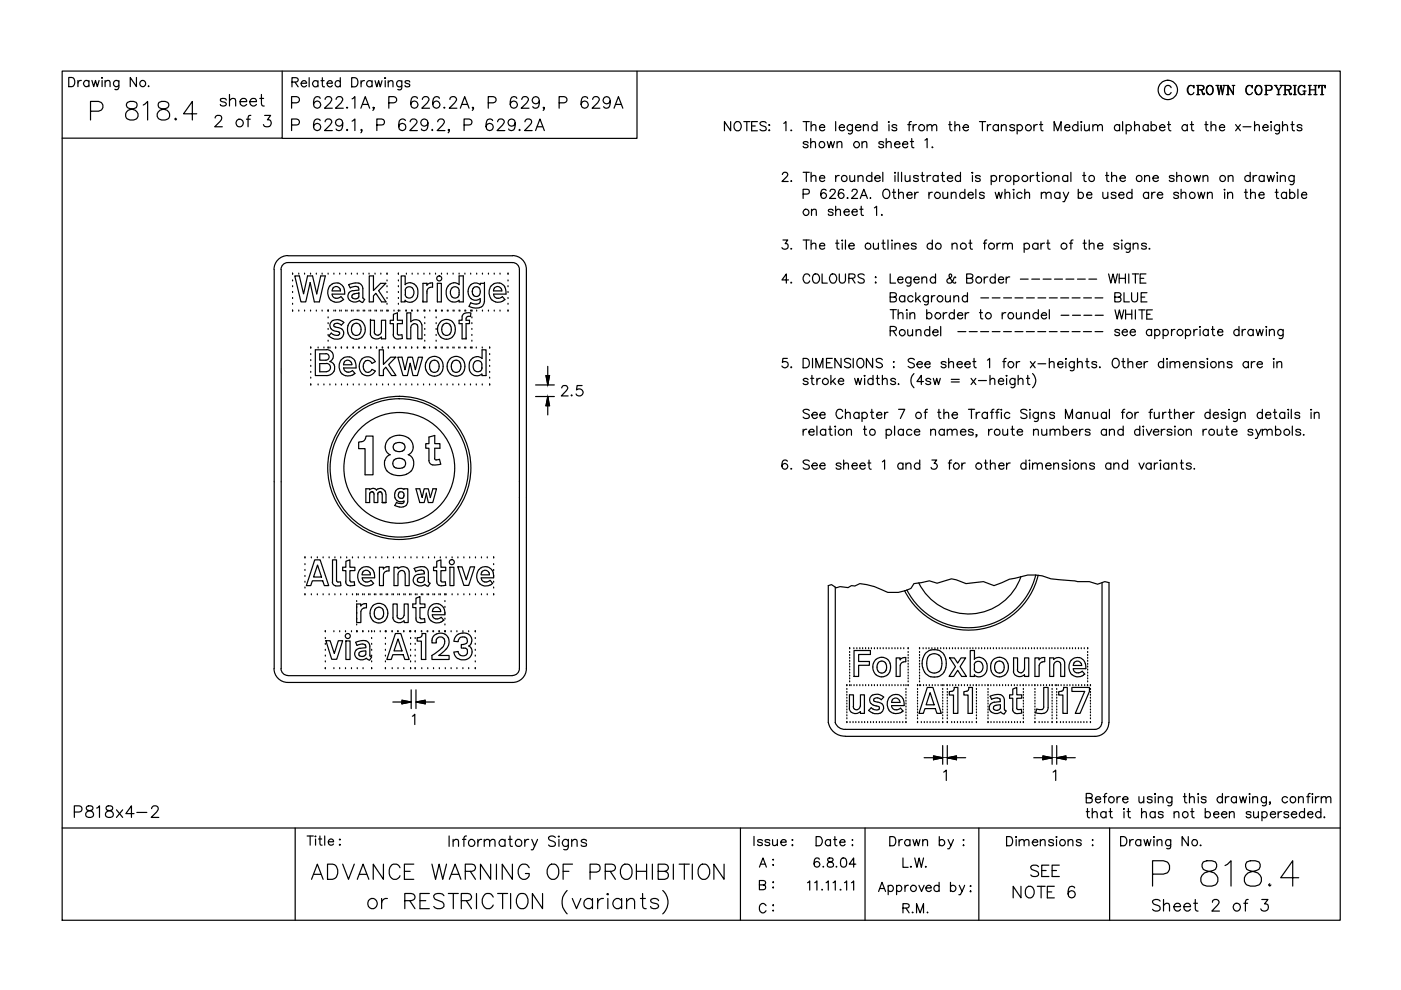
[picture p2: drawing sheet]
<svg xmlns="http://www.w3.org/2000/svg" width="297mm" height="210mm" viewBox="0 0 297 210" stroke-linecap="round" stroke-linejoin="round" font-family="sans-serif">
<g fill="none" stroke="#000" stroke-width=".25">
<path d="M13.2 15.1h271v180h-271zM14.6 16.4h.6a1.04 1.04 0 0 1 .7 1 1.04 1.04 0 0 1-.7 1h-.6zM16.5 17.1v1.3M17.2 17.1a.58 .58 0 0 0-.7 .5M18.9 17.4a.63 .63 0 0 0-1-.2 .63 .63 0 0 0 0 1 .63 .63 0 0 0 1-.1M18.9 17.1v1.3M19.5 17.1l.4 1.3 .3-1.3 .4 1.3 .4-1.3M21.6 17.1v1.3M21.6 16.4v.2zM22.3 17.4l.4-.3h.5l.1 1.3M22.3 17.1v1.3M25.2 17.1l-.1 1.7-.3 .2-.4-.1"/>
<path d="M25.2 17.4a.63 .63 0 0 0-.9-.2 .63 .63 0 0 0 0 1 .63 .63 0 0 0 .9-.1M28.9 16.4v2l-1.3-2v2M31.5 18.2v.2l.1-.1M59.8 15.1v14.2h-46.6M61.9 17.4l1.1-.1 .2-.3-.1-.4-.3-.1h-.9v1.9M62.5 17.4l.7 1M63.9 17.7h1.1a.61 .61 0 0 0-.9-.5 .61 .61 0 0 0-.2 .9 .6 .6 0 0 0 1.1 0M65.5 16.5v1.9M67.4 17.4a.63 .63 0 0 0-.9-.1 .63 .63 0 0 0 0 .9 .63 .63 0 0 0 .9-.1M67.4 17.1v1.3M68 17.1h.7M68.3 16.5v1.5l.1 .3 .4 .1"/>
<path d="M69.4 17.7h1.1v-.2a.64 .64 0 0 0-1.1-.1 .64 .64 0 0 0 .4 1h.3l.4-.3M72.2 17.4a.61 .61 0 0 0-1-.1 .61 .61 0 0 0 0 .9 .61 .61 0 0 0 1-.1M72.2 16.5v1.9M74.6 16.5h.6a1.04 1.04 0 0 1 .7 .9 1.04 1.04 0 0 1-.7 1h-.6zM76.6 17.1v1.3M77.3 17.1a.58 .58 0 0 0-.7 .6M78.9 17.4a.63 .63 0 0 0-1-.1 .63 .63 0 0 0 0 .9 .63 .63 0 0 0 1-.1M78.9 17.1v1.3M79.5 17.1l.4 1.3 .4-1.3 .3 1.3 .4-1.3M81.5 16.6h.3zM81.7 17.1v1.3M82.3 17.5l.5-.4 .4 .1 .1 1.2"/>
<path d="M82.3 17.1v1.3M85.2 17.1l-.1 1.8-.3 .1h-.5M85.2 17.4a.61 .61 0 0 0-.9-.1 .61 .61 0 0 0 0 .9 .61 .61 0 0 0 .9-.1M86.9 17.4a.57 .57 0 0 0-1 0l.2 .3 .7 .2 .1 .2a.57 .57 0 0 1-1 0M135.1 15.1v14.2h-75.2M248.3 18.6a.72 .72 0 0 0-.8-.5 .72 .72 0 0 0-.6 .7 .86 .86 0 0 0 .2 1 .86 .86 0 0 0 .9 .2l.3-.4M252.4 18.1a1.11 1.11 0 0 0 0 2M253 18.4l.1 .3v-.6l-.1 .3a.75 .75 0 0 0-.8-.2 .75 .75 0 0 0-.5 .6v.5a.72 .72 0 0 0 .6 .8 .72 .72 0 0 0 .8-.5M253.7 18.1h1.1l.3 .1 .2 .3-.2 .5h-1M254 18.1v2M254.1 18.1v2M254.5 19.1l.3 .1 .4 .8 .2-.1"/>
<path d="M254.7 19.1l.3 .9 .3 .1 .1-.3M254.8 18.1l.4 .4-.1 .3-.3 .2M256.4 18.1a1.01 1.01 0 0 0-.7 1.1 1.01 1.01 0 0 0 .9 .9 1.01 1.01 0 0 0 .6-1.1 1.01 1.01 0 0 0-.8-.9 1.13 1.13 0 0 0 0 2M256.6 18.1a1.13 1.13 0 0 1 0 2M257.8 18.1h.7M258.1 18.1l.4 2 .3-2 .4 2 .4-2M258.2 18.1l.3 1.5M258.9 18.1l.3 1.5M259.3 18.1h.6M260 18.1h.4M260.3 18.1v2M261.3 18.1h.5"/>
<path d="M261.5 19.9l-1.1-1.8v2M261.5 18.1v2l-1.1-1.8M264.8 18.1a1.11 1.11 0 0 0 0 2M265.4 18.4l.1 .3v-.6l-.1 .3a.75 .75 0 0 0-.8-.2 .75 .75 0 0 0-.5 .6 .86 .86 0 0 0 .2 1 .86 .86 0 0 0 .9 .2l.3-.4M266.8 18.1a1 1 0 0 0-.7 1.1 1 1 0 0 0 .8 .9 1.06 1.06 0 0 0 .7-1 1.06 1.06 0 0 0-.7-1 1.04 1.04 0 0 0-.7 .9 1.04 1.04 0 0 0 .6 1.1M266.9 18.1a1.13 1.13 0 0 1 0 2M268.2 18.1h1.1l.3 .1 .1 .3-.1 .6h-1.1M268.4 18.1v2M268.5 18.1v2M269.3 18.1a.52 .52 0 0 1 .4 .5 .52 .52 0 0 1-.4 .5M270.2 18.1h.5M270.4 18.1l.6 1v1"/>
<path d="M270.5 18.1l.6 1v1M271.4 18.1h.6M271.8 18.1l-.7 1M272.1 18.1h1.2l.4 .2v.4l-.2 .3-1 .1M272.4 18.1v2M272.5 18.1v2M273 19.1l.3 .1 .2 .7h.3M273.2 19.1l.3 1h.2l.1-.3M273.3 18.1l.2 .2a.45 .45 0 0 1 .1 .4 .45 .45 0 0 1-.3 .4M274.2 18.1h.6M274.5 18.1v2M274.6 18.1v2"/>
<path d="M275.9 18.1a1.11 1.11 0 0 0 0 2M276.2 19.3h.7M276.5 18.4l.1 .3v-.6l-.1 .3a.75 .75 0 0 0-.8-.2 .75 .75 0 0 0-.5 .6 .86 .86 0 0 0 .2 1 .86 .86 0 0 0 .9 .2l.2-.2M276.5 19.3v.8M276.6 19.3v.8M277.4 18.1h.6M277.6 18.1v2M277.7 18.1v2M277.7 19.1h1.2M278.6 18.1h.6M278.9 18.1v2M279.7 18.1l-.1 .6v-.6h1.4v.6l-.1-.6"/>
<path d="M280.3 18.1v2M19.2 23.6h1.7a1.04 1.04 0 0 0 1-1.1 1.04 1.04 0 0 0-1-1h-1.7v3.9M27 21.7a.74 .74 0 0 0-.2 .8 .74 .74 0 0 0 .6 .5l.7 .2a1.13 1.13 0 0 1 1.2 1 1.13 1.13 0 0 1-1 1.2h-.7l-.6-.2a1.16 1.16 0 0 1-.3-1.2 1.16 1.16 0 0 1 1-.8l.8-.2a.78 .78 0 0 0 .4-1.3l-.6-.2h-.7zM30.4 22.3l.9-.8v3.9M33.7 21.7a.78 .78 0 0 0 .4 1.3l.8 .2a1.13 1.13 0 0 1 1.1 1 1.13 1.13 0 0 1-1 1.2h-.7a1.13 1.13 0 0 1-1-1.2 1.13 1.13 0 0 1 1.2-1l.7-.2a.74 .74 0 0 0 .6-.5 .74 .74 0 0 0-.2-.8l-.6-.2h-.7zM37.3 25.1l-.2 .1 .2 .2 .1-.2M41.7 24.1h-2.8l1.9-2.6v3.9M45.6 25l.1-.3a.82 .82 0 0 1 1.2 0 .85 .85 0 0 1-.2 1l-1.2 1.2h1.6M48 21.2a.74 .74 0 0 0-1.3 0l.1 .2 1.1 .4 .1 .3a.74 .74 0 0 1-1.3 0M48.7 21.3l.5-.4 .6 .1 .2 1.5M48.7 20v2.5M50.9 21.5h1.4a.61 .61 0 0 0-.5-.6 .79 .79 0 0 0-.9 1 .79 .79 0 0 0 1.4 .2"/>
<path d="M52.3 25.3h.8M53 21.5h1.4a.75 .75 0 0 0-1.1-.6 .75 .75 0 0 0-.2 1.2 .74 .74 0 0 0 1.3 0M53.2 24.5l-.5 .1-.1 .3v2M55.1 20.9h.8M55.4 20v2l.2 .4 .4 .1M56.1 24.5h1.3l-.7 .9a.78 .78 0 0 1 .8 .9 .78 .78 0 0 1-1.1 .6l-.3-.1-.2-.4M61.8 26.5h1.1a.64 .64 0 0 0 .6-.6 .64 .64 0 0 0-.6-.7h-1.1v2.5M61.8 21.8h1.1a.66 .66 0 0 0 .6-.7 .66 .66 0 0 0-.6-.6h-1.1v2.4M67.9 25.6a.69 .69 0 0 0-1-.2 1.75 1.75 0 0 0 0 2.2 .76 .76 0 0 0 1.1-.4 .76 .76 0 0 0-.6-1 .76 .76 0 0 0-.9 .7M67.9 20.9a.66 .66 0 0 0-1-.3 1.75 1.75 0 0 0 0 2.2 .76 .76 0 0 0 1.1-.4 .76 .76 0 0 0-.6-1 .76 .76 0 0 0-.9 .7M68.9 25.8l.2-.3 .3-.3 .7 .2a.55 .55 0 0 1 .1 .8l-1.4 1.5h1.7M68.9 21.1l.2-.4 .3-.2 .7 .1a.55 .55 0 0 1 .1 .8l-1.4 1.5h1.7"/>
<path d="M71.3 21.1l.1-.4 .3-.2 .7 .1a.55 .55 0 0 1 .1 .8l-1.4 1.5h1.7M72.7 26a.76 .76 0 0 1-1.1 .7 .76 .76 0 0 1-.3-1.2 .76 .76 0 0 1 1.2 .1 2.22 2.22 0 0 1-.2 2 .72 .72 0 0 1-1-.3M73.6 22.7l-.1 .1 .1 .1 .1-.1M73.6 27.4l-.1 .2 .1 .1 .1-.1M74.6 21l.6-.5v2.4M74.6 25.7l.6-.5v2.5M76.5 22.9l.9-2.4 1 2.4M76.7 27.6l-.1 .1-.1-.1 .1-.2 .1 .2-.2 .6M76.8 22.1h1.2M79.3 22.8l-.1 .1-.1-.1h.2l-.2 .6M79.9 26.5l1.4-.1a.67 .67 0 0 0 .2-.7 .67 .67 0 0 0-.6-.5h-1v2.5M82.4 21.8h1.1a.66 .66 0 0 0 .6-.7 .66 .66 0 0 0-.6-.6h-1.1v2.4"/>
<path d="M86 25.6a.73 .73 0 0 0-.7-.4 .73 .73 0 0 0-.7 .5 1.84 1.84 0 0 0 .3 1.9 .74 .74 0 0 0 1.1-.4 .74 .74 0 0 0-.5-1 .74 .74 0 0 0-.9 .7M87 25.8l.1-.3 .3-.3a.79 .79 0 0 1 1 .5v.3l-.4 .5-1.1 1.2h1.6M88.5 20.9a.68 .68 0 0 0-.7-.4 .68 .68 0 0 0-.6 .5 1.74 1.74 0 0 0 .2 1.8 .76 .76 0 0 0 1.2-.3 .76 .76 0 0 0-.6-1.1 .76 .76 0 0 0-.9 .7M89.5 21.1l.2-.4 .3-.2 .7 .1a.55 .55 0 0 1 .1 .8l-1.4 1.5h1.7M90.7 26a.76 .76 0 0 1-1 .7 .76 .76 0 0 1-.3-1.2 .76 .76 0 0 1 1.2 .1 2.06 2.06 0 0 1-.2 2 .69 .69 0 0 1-1.1-.3M91.7 27.4l-.2 .2 .2 .1 .1-.1M92.8 25.8l.1-.3 .4-.3 .7 .2a.55 .55 0 0 1 .1 .8l-1.4 1.5h1.6M93.1 20.9a.66 .66 0 0 0-1-.3 1.75 1.75 0 0 0 0 2.2 .76 .76 0 0 0 1.1-.4 .76 .76 0 0 0-.5-1 .76 .76 0 0 0-.9 .7M94.2 22.7l-.1 .1 .1 .1 .1-.1M95.3 27.6l-.2 .1-.1-.1 .1-.2a.44 .44 0 0 1-.1 .8M95.4 21.1l.1-.4 .4-.2 .6 .1a.52 .52 0 0 1 .2 .8l-1.4 1.5h1.6M97.6 22.9l.9-2.4 1 2.4"/>
<path d="M97.9 22.1h1.2M98.4 26.5h1.1a.64 .64 0 0 0 .6-.6 .64 .64 0 0 0-.6-.7h-1.1v2.5M100.4 22.8l-.1 .1-.2-.1h.3l-.3 .6M103.5 21.8h1.1a.66 .66 0 0 0 .6-.7 .66 .66 0 0 0-.6-.6h-1.1v2.4M104.5 25.6a.7 .7 0 0 0-.7-.4 .7 .7 0 0 0-.6 .5 1.74 1.74 0 0 0 .2 1.9 .76 .76 0 0 0 1.1-.4 .76 .76 0 0 0-.5-1 .76 .76 0 0 0-.9 .7M105.5 25.8l.2-.4 .3-.2 .7 .2a.52 .52 0 0 1 .1 .8l-1.4 1.5h1.6M109.2 26a.76 .76 0 0 1-1 .7 .76 .76 0 0 1-.3-1.2 .76 .76 0 0 1 1.2 .1 2.22 2.22 0 0 1-.2 2 .72 .72 0 0 1-1.1-.3M109.6 20.9a.68 .68 0 0 0-.7-.4 .68 .68 0 0 0-.6 .5 1.74 1.74 0 0 0 .2 1.8 .76 .76 0 0 0 1.1-.3 .76 .76 0 0 0-.5-1.1 .76 .76 0 0 0-.9 .7M110.2 27.4l-.2 .2 .2 .1 .1-.1M110.6 21.1l.2-.5 .3-.1 .7 .1a.52 .52 0 0 1 .1 .8l-1.4 1.5h1.7M111.3 25.8l.3-.4 .6-.2a.6 .6 0 0 1 .4 1l-1.4 1.5h1.6M113.6 27.7l.9-2.5 .9 2.5"/>
<path d="M113.9 26.9h1.1M114.4 21.3a.76 .76 0 0 1-1.1 .7 .76 .76 0 0 1-.3-1.2 .76 .76 0 0 1 1.2 .1 2.15 2.15 0 0 1-.2 1.9 .72 .72 0 0 1-1-.2M115.4 22.8l-.1 .1-.1-.1h.2l-.2 .6M118.5 21.8h1.1a.66 .66 0 0 0 .6-.7 .66 .66 0 0 0-.6-.6h-1.1v2.4M124.6 20.9a.68 .68 0 0 0-.7-.4 .68 .68 0 0 0-.6 .5 1.74 1.74 0 0 0 .2 1.8 .76 .76 0 0 0 1.2-.3 .76 .76 0 0 0-.6-1.1 .76 .76 0 0 0-.9 .7M125.7 21.1l.2-.5 .2-.1 .7 .1a.52 .52 0 0 1 .1 .8l-1.4 1.5h1.7M129.4 21.3a.76 .76 0 0 1-1 .7 .76 .76 0 0 1-.4-1.2 .76 .76 0 0 1 1.3 .1 2.15 2.15 0 0 1-.3 1.9 .72 .72 0 0 1-1-.2M130.2 22.9l.9-2.4 1 2.4M130.5 22.1h1.2M154.9 25.8v1.9l-1.3-1.9v1.9M156 25.9a.95 .95 0 0 1 1.1 .4 .95 .95 0 0 1-.2 1.2 .74 .74 0 0 1-.8 .2 .74 .74 0 0 1-.5-.7 1.15 1.15 0 0 1 .4-1.1zM157.7 25.8h1.3"/>
<path d="M158.3 25.8v1.9M159.4 26.7h.7M160.6 25.8h-1.2v1.9h1.2M162.4 26.1a.73 .73 0 0 0-.7-.4 .73 .73 0 0 0-.6 .5l.2 .3 1 .4a.5 .5 0 0 1 0 .7 .99 .99 0 0 1-1.2-.1M163 27.6h.2zM163.1 26.4l.1 .1-.1 .1zM165.9 37l.4-.5h.3l.3 .2a.57 .57 0 0 1-.2 .8l-.9 1h1.3M166.2 26.2l.4-.4v1.9M167.7 27.6v.1l.2-.1M167.7 38.3v.2l.2-.1M170.3 36.5h1.3M170.3 25.8h1.3"/>
<path d="M171 36.5v2M171 25.8v1.9M171.3 30.3a.6 .6 0 0 0-1 0l.3 .3h.4l.3 .4a.6 .6 0 0 1-1 0M171.9 30.4l.5-.4 .4 .1 .1 1.2M171.9 29.4v1.9M172 37.5l.4-.3 .5 .1 .1 1.2M172 36.5v2M172 26.8l.4-.4 .5 .1 .1 1.2M172 25.8v1.9M173.8 37.8h1.1a.6 .6 0 0 0-.9-.5 .6 .6 0 0 0-.2 .9 .62 .62 0 0 0 1.1 0M173.8 27h1.1a.55 .55 0 0 0-.6-.6 .55 .55 0 0 0-.5 .6 .61 .61 0 0 0 .3 .7 .61 .61 0 0 0 .8-.2M175.4 30l.4 1.3 .4-1.3 .3 1.3 .4-1.3"/>
<path d="M177.2 37.2v1.3M177.2 25.8v1.9M177.5 30.4l.4-.4 .5 .1 .1 1.2M177.5 30v1.3M177.9 37.2a.64 .64 0 0 0-.7 .6M177.9 27h1.1a.55 .55 0 0 0-.5-.6 .55 .55 0 0 0-.6 .6 .61 .61 0 0 0 .4 .7 .61 .61 0 0 0 .7-.2M180.2 37.2l.1 1.2 .4 .1 .5-.4M180.7 26.4v1.5a.54 .54 0 0 1-.8 .4M180.7 26.7a.64 .64 0 0 0-.9-.1 .64 .64 0 0 0 0 1 .64 .64 0 0 0 .9-.1M181.2 37.2v1.3M181.4 27h1.1a.62 .62 0 0 0-.9-.5 .62 .62 0 0 0-.1 1 .65 .65 0 0 0 1 0M181.9 37.5l.5-.3 .5 .1 .1 1.2"/>
<path d="M181.9 37.2v1.3M182.8 30.4l.4-.4 .5 .1 .1 1.2M182.8 30v1.3M183.1 26.8l.4-.4 .5 .1 .1 1.2M183.1 26.4v1.3M184.8 37.5a.64 .64 0 0 0-.9-.1 .64 .64 0 0 0 0 .9 .64 .64 0 0 0 .9-.1M184.8 36.5v2M185.5 37.8h1.1a.62 .62 0 0 0-.6-.5 .62 .62 0 0 0-.6 .6 .62 .62 0 0 0 .5 .6l.7-.3M185.9 26.7a.62 .62 0 0 0-.9-.1 .62 .62 0 0 0 0 .9 .62 .62 0 0 0 .9 0M185.9 25.8v1.9M187.2 36.5v2M187.3 30.3a.57 .57 0 0 0-1 0l.1 .2a.9 .9 0 0 1 .9 .4v.1a.57 .57 0 0 1-1 0"/>
<path d="M187.9 30.4l.5-.4 .4 .1 .1 1.2M187.9 29.4v1.9M188.4 25.9h.2zM188.5 26.4v1.3M189.7 36.6h.2l-.1 .1zM189.7 30.6h1.1a.61 .61 0 0 0-.8-.5 .61 .61 0 0 0-.2 .9 .6 .6 0 0 0 1 0M189.8 37.2v1.3M190.1 26.7a.57 .57 0 0 0-1 0l.3 .3 .5 .1a.33 .33 0 0 1 .1 .5 .7 .7 0 0 1-.9-.1M190.4 36.5v2M191.1 36.5v2M191.4 30.6h1.1a.6 .6 0 0 0-.9-.5 .6 .6 0 0 0-.2 .9 .57 .57 0 0 0 1.1 0M191.9 37.2v.9a.47 .47 0 0 0 .8 .3l.2-.3"/>
<path d="M192.5 26.4h.6M192.9 37.2v1.3M193 30h.7M193.2 25.8l-.4 .1v.3v1.5M193.3 29.4v1.5l.1 .3 .4 .1M193.6 26.4v1.3M194.3 26.4a.65 .65 0 0 0-.7 .6M194.7 37.5a.62 .62 0 0 0-1 0 .9 .9 0 0 0 .9 .4l.1 .3a.62 .62 0 0 1-1 0M195.3 37.2h.6M195.6 36.5v1.6v.3l.4 .1M196.1 29.7l.5-.3v1.9M196.6 26.8l.4-.4 .5 .1 .1 1.2"/>
<path d="M196.6 26.4v1.3M196.6 37.2v1.3M197.3 37.2a.64 .64 0 0 0-.7 .6M197.6 26.8l.4-.4 .5 .1 .1 1.2M197.7 31.1l-.1 .1h.2M198.9 37.5a.62 .62 0 0 0-.9-.1 .62 .62 0 0 0 0 .9 .62 .62 0 0 0 .9-.1M198.9 37.2v1.3M199.5 37.2h.7M199.8 36.5v1.6l.1 .3 .4 .1M200.8 37.8h1.2a.62 .62 0 0 0-.7-.5 .62 .62 0 0 0-.5 .6 .62 .62 0 0 0 .5 .6l.7-.3M201.1 26.4h.7M201.4 25.8v1.5l.1 .3 .4 .1"/>
<path d="M202.5 26.8l.4-.4 .5 .1 .1 1.2M202.5 25.8v1.9M203.6 37.5a.62 .62 0 0 0-.9-.1 .62 .62 0 0 0 0 .9 .62 .62 0 0 0 .9-.1M203.6 36.5v2M204.2 27h1.1a.57 .57 0 0 0-.5-.6 .57 .57 0 0 0-.6 .6v.2a.63 .63 0 0 0 .5 .5 .63 .63 0 0 0 .6-.2M206.1 36.6h.2l-.1 .1zM206.2 37.2v1.3M207.7 25.8h1.3M207.8 37.5a.62 .62 0 0 0-1 0l.1 .2a.9 .9 0 0 1 .9 .4v.1a.62 .62 0 0 1-1 0M208.3 25.8v1.9M209.4 26.4v1.3M210.1 26.4a.65 .65 0 0 0-.7 .6"/>
<path d="M210.2 37.5a.64 .64 0 0 1 .9-.1 .64 .64 0 0 1 0 .9 .64 .64 0 0 1-.9-.1M210.2 37.2v2M211.7 26.7a.64 .64 0 0 0-1-.1 .64 .64 0 0 0 0 1 .64 .64 0 0 0 1-.1M211.7 26.4v1.3M211.9 37.2v1.3M212.3 26.8l.5-.4 .4 .1 .1 1.2M212.3 26.4v1.3M212.7 37.2a.64 .64 0 0 0-.8 .6M214.9 37.5a.62 .62 0 0 1 .9-.1 .62 .62 0 0 1 0 .9 .62 .62 0 0 1-.9-.1M214.9 37.2v2M215.1 26.7a.57 .57 0 0 0-1 0 .9 .9 0 0 0 .9 .5l.1 .3a.62 .62 0 0 1-1 0M215.7 26.7a.64 .64 0 0 1 .9-.1 .64 .64 0 0 1 0 1 .64 .64 0 0 1-.9-.1"/>
<path d="M215.7 26.4v2M218.5 37.2v1.3M219.2 26.4v1.3M219.2 37.2a.64 .64 0 0 0-.7 .6M219.7 37.2h.6M219.9 26.4a.65 .65 0 0 0-.7 .6M219.9 36.5v1.6l.2 .3 .3 .1M220.4 26.4h.7M220.7 25.8v1.5l.1 .3 .4 .1M221.1 36.5v.2zM221.1 37.2v1.3M223.5 27.7v-1.9l.8 1.9 .7-1.9v1.9"/>
<path d="M223.5 37.5l.5-.3 .4 .1 .1 1.2M223.5 37.2v1.3M225.7 27h1.1a.55 .55 0 0 0-.5-.6 .55 .55 0 0 0-.6 .6 .61 .61 0 0 0 .4 .7 .61 .61 0 0 0 .7-.2M226.4 37.5a.62 .62 0 0 0-.9-.1 .62 .62 0 0 0 0 .9 .62 .62 0 0 0 .9-.1M226.4 37.2v1.3M227 36.5v2M228.5 26.7a.64 .64 0 0 0-.9-.1 .64 .64 0 0 0 0 1 .64 .64 0 0 0 .9-.1M228.5 25.8v1.9M229.2 25.8l.2 .1-.2 .1zM229.2 26.4v1.3M229.5 37.2h.7M229.8 36.5v1.6l.1 .3 .4 .1"/>
<path d="M229.9 26.4l.1 1.2 .5 .1 .4-.4M230.9 26.4v1.3M231.7 26.8l.5-.4 .4 .1 .1 1.2M231.7 26.4v1.3M232.7 26.8l.5-.4 .5 .1v1.2M234.4 37.2h.6M234.7 36.5v1.6l.1 .3 .3 .1M235.7 37.5l.4-.3 .5 .1 .1 1.2M235.7 36.5v2M237.4 26.7a.62 .62 0 0 0-.9-.1 .62 .62 0 0 0 0 .9 .62 .62 0 0 0 .9 0M237.4 26.4v1.3M237.5 37.8h1.1a.62 .62 0 0 0-.7-.5 .62 .62 0 0 0-.5 .6 .62 .62 0 0 0 .5 .6l.7-.3"/>
<path d="M238 25.8v1.9M238.8 26.7a.62 .62 0 0 1 .9-.1 .62 .62 0 0 1 0 .9 .62 .62 0 0 1-.9 0M238.8 26.4v2M240.6 26.8l.4-.4 .5 .1 .1 1.2M240.6 25.8v1.9M242.7 37.5l.4-.3 .5 .1 .1 1.2M242.7 37.2v1.3M243.4 26.7a.62 .62 0 0 0-.9-.1 .62 .62 0 0 0 0 .9 .62 .62 0 0 0 .9 0M243.4 26.4v1.3M244.1 26.7a.64 .64 0 0 1 .9-.1 .64 .64 0 0 1 0 1 .64 .64 0 0 1-.9-.1M244.1 25.8v1.9M244.4 37.8h1.2a.62 .62 0 0 0-.7-.5 .62 .62 0 0 0-.5 .6 .62 .62 0 0 0 .5 .6l.7-.3"/>
<path d="M245.8 27h1.2a.62 .62 0 0 0-.9-.5 .62 .62 0 0 0-.2 1 .65 .65 0 0 0 1.1 0M247.5 26.4h.7M247.8 25.8v1.5l.1 .3 .4 .1M248.9 37.5a.62 .62 0 0 0-1 0 .9 .9 0 0 0 .9 .4l.1 .3a.62 .62 0 0 1-1 0M249.5 37.5l.5-.3 .4 .1 .1 1.2M249.5 36.5v2M251.7 26.7a.64 .64 0 0 0-.9-.1 .64 .64 0 0 0 0 1 .64 .64 0 0 0 .9-.1M251.7 26.4v1.3M252.4 26.4h.6M252.7 25.8v1.5v.3l.4 .1M253 37.2l.4 1.3 .4-1.3 .3 1.3 .4-1.3M253.7 20.1h.7"/>
<path d="M255.1 37.5l.4-.3 .5 .1 .1 1.2M255.1 37.2v1.3M255.5 26.4h.6M255.7 25.8v1.5l.1 .3 .4 .1M256.8 26.8l.4-.4 .5 .1 .1 1.2M256.8 25.8v1.9M258.5 27h1.1a.55 .55 0 0 0-.5-.6 .55 .55 0 0 0-.6 .6 .61 .61 0 0 0 .4 .7 .61 .61 0 0 0 .7-.2M260 20.1h.6M260.4 37.5a.67 .67 0 0 1 .9-.2l.1 1.2M260.4 37.2v1.3M262 26.4l1 1.3M263 26.4l-1 1.3"/>
<path d="M263.5 26.9h1.7M265.1 37.5a.64 .64 0 0 0-1-.1 .64 .64 0 0 0 0 .9 .64 .64 0 0 0 1-.1M265.1 36.5v2M265.7 37.2v1.3M266 26.8l.5-.4 .4 .1 .1 1.2M266 25.8v1.9M266.5 37.2a.64 .64 0 0 0-.8 .6M267.7 27h1.2a.57 .57 0 0 0-.6-.6 .57 .57 0 0 0-.6 .6v.2a.63 .63 0 0 0 .5 .5 .63 .63 0 0 0 .7-.2M268 37.5a.62 .62 0 0 0-.9-.1 .62 .62 0 0 0 0 .9 .62 .62 0 0 0 .9-.1M268 37.2v1.3M268.2 20.1h.6M268.7 37.2l.3 1.3 .4-1.3 .4 1.3 .4-1.3"/>
<path d="M269.5 26.4v1.3M269.5 25.8v.2zM270.7 20.1h.7M270.8 37.2v1.3M270.8 36.5v.2zM271.3 26.4v1.5a.51 .51 0 0 1-.3 .5 .51 .51 0 0 1-.6-.1M271.3 26.7a.62 .62 0 0 0-.9-.1 .62 .62 0 0 0 0 .9 .62 .62 0 0 0 .9 0M271.5 37.5l.4-.3 .5 .1 .1 1.2M271.5 37.2v1.3M271.9 26.8l.5-.4 .5 .1 .1 1.2M271.9 25.8v1.9M272.1 20.1h.7"/>
<path d="M273.7 26.4h.7M274 25.8v1.5l.1 .3 .4 .1M274.2 20.1h.6M274.4 37.2v1.5a.53 .53 0 0 1-.9 .4M274.4 37.5a.64 .64 0 0 0-1-.1 .64 .64 0 0 0 0 .9 .64 .64 0 0 0 1-.1M276 26.7a.57 .57 0 0 0-1 0l.3 .3 .5 .1a.33 .33 0 0 1 .1 .5 .7 .7 0 0 1-.9-.1M277.4 20.1h.6M278.6 20.1h.6M280 20.1h.6M58.1 57.1v84.7M59.6 57.1a1.46 1.46 0 0 1 1.5-1.4h47.6a1.46 1.46 0 0 1 1.4 1.4v84.7M59.6 57.1v84.7"/>
<path d="M61 54.2a2.94 2.94 0 0 0-2.9 2.9M61.1 54.2h47.6M62 58.1h.1M62 59.6h.1M62.5 58.5h1l.9 3.8 .8-3.8h1.1l.9 3.8 .8-3.8h1l-1.3 5.5h-1.1l-.8-4.1-1 4.1h-1zM63.3 58.1h.1M64.6 58.1h.1M65.8 58.1h.1M67.1 58.1h.1M68.3 58.1h.1M69.6 58.1h.1M70.8 58.1h.1"/>
<path d="M71.7 60l.6 .3 .5 .5M72 58.1h.1M73.3 58.1h.1M74.5 58.1h.1M75.7 58.1h.1M77 58.1h.1M78.2 58.1h.1M78.3 58.5h.9v3.1l1.5-1.5h1.1l-1.5 1.5 1.5 2.4h-.9l-1.2-1.8-.5 .5v1.3h-.9zM79.5 58.1h.1M80.7 58.1h.1M82.1 58.1h.1M82.1 59.6h.1"/>
<path d="M84.5 58.1h.1M84.5 59.6h.1M86.2 58.1h.1M87.4 58.1h.1M88.6 58.1h.1M89.9 58.1h.1M91.1 58.1h.1M92.3 58.1h.1M93.6 58.1h.1M94.8 58.1h.1M96.1 58.1h.1M97.3 58.1h.1"/>
<path d="M98.6 58.1h.1M99.8 58.1h.1M101.1 58.1h.1M102.3 58.1h.1M103.6 58.1h.1M104.8 58.1h.1M105.9 60l.7 .3 .4 .5M106 58.1h.1M107.7 58.1h.1M107.7 59.6h.1M108.7 54.2a2.94 2.94 0 0 1 2.9 2.9v84.7M166 50.9h1l-.5 .7a.64 .64 0 0 1 .6 .9 .64 .64 0 0 1-1.1 .2l-.2-.2"/>
<path d="M167.2 59.4h-1.4l.9-1.3v1.9M167.7 52.7v.1l.2-.1M167.7 59.8v.1h.2M170.3 41.1h1.1l.2-.3-.1-.5-.4-.2h-.8v2M170.3 50.9h1.3M171 50.9v1.9M171.7 58.5a.72 .72 0 0 0-.8-.4 .72 .72 0 0 0-.6 .7v.5a.72 .72 0 0 0 .5 .7 .72 .72 0 0 0 .9-.4M172 51.9l.4-.3h.5l.1 1.2M172 50.9v1.9M172.1 44.7l.4-.3h.5l.1 1.3M172.1 44.4v1.3M172.4 58.3a.74 .74 0 0 1 .9-.2 .74 .74 0 0 1 .5 .7 .9 .9 0 0 1-.3 .9 .9 .9 0 0 1-.9 .2l-.3-.6z"/>
<path d="M173.8 52.1h1.1a.6 .6 0 0 0-.9-.5 .6 .6 0 0 0-.2 1 .62 .62 0 0 0 1.1 0M174.3 58.1v1.9h1.1M175.1 40.4a.57 .57 0 0 0-.5-.3 .57 .57 0 0 0-.5 .4 .94 .94 0 0 0 .6 1.6 .62 .62 0 0 0 .5-.7 .62 .62 0 0 0-.6-.5 .62 .62 0 0 0-.6 .5M176 40.6l.3-.5 .6 .1 .2 .3-.3 .6-.9 1h1.3M176.1 58.3a.74 .74 0 0 1 .8-.2 .74 .74 0 0 1 .5 .7v.5a.76 .76 0 0 1-.8 .7 .76 .76 0 0 1-.7-.7zM176.6 44.7a.57 .57 0 0 0-1 0l.1 .1 .8 .3 .1 .3a.57 .57 0 0 1-1 0M177.2 51.6h.7M177.2 44.7l.4-.3h.5l.1 1.3M177.2 43.7v2M177.5 50.9v1.6l.1 .2 .3 .1M177.9 58.1v1.4a.66 .66 0 0 0 .7 .5 .66 .66 0 0 0 .7-.5v-1.4M178.6 51.6v1.2"/>
<path d="M178.6 50.9v.2zM178.9 40.4a.57 .57 0 0 0-.6-.3 .57 .57 0 0 0-.4 .4 .94 .94 0 0 0 .5 1.6 .62 .62 0 0 0 .6-.7 .62 .62 0 0 0-.7-.5 .62 .62 0 0 0-.6 .5M179 44.9h1.1v-.2a.64 .64 0 0 0-1.1 0 .64 .64 0 0 0 .4 1h.3l.4-.3M179.3 50.9v1.9M179.7 41.9l-.1 .1h.2M180 52.1h1.1a.62 .62 0 0 0-.6-.5 .62 .62 0 0 0-.6 .6 .62 .62 0 0 0 .5 .6l.7-.2M180 59l1.1-.1 .2-.3-.1-.3-.4-.2h-.8v1.9M180.7 40.6l.3-.5 .6 .1 .2 .3-.3 .6-1 1h1.3M180.7 44.9h1.1a.6 .6 0 0 0-.9-.5 .6 .6 0 0 0-.2 1 .57 .57 0 0 0 1.1 0M180.7 59l.6 1M182.3 44.4h.7M182.4 42.1l.7-2 .8 2"/>
<path d="M182.6 43.7v1.6l.1 .3 .4 .1M182.7 41.4h.9M183.2 58.3a.75 .75 0 0 0-1.3 .2l.2 .3 .8 .3a.47 .47 0 0 1 .3 .4 .47 .47 0 0 1-.1 .4 .91 .91 0 0 1-1.2-.2M184.5 41.9v.1h.1M185.2 51.6l.1 1.1 .5 .1 .4-.3M185.4 44.1l.5-.4v2M185.6 58.8h.2zM185.6 59.8l.2 .1-.2 .1zM186.2 51.6v1.2M187 45.5l-.1 .1h.2M187 51.6h.6M187.3 50.9v1.6v.2l.4 .1"/>
<path d="M187.3 40.4a.74 .74 0 0 1 .9-.2 .74 .74 0 0 1 .5 .7 .86 .86 0 0 1-.2 .9 .86 .86 0 0 1-.9 .2 1.27 1.27 0 0 1-.3-1.6zM188.3 50.9v1.9M188.7 58.1v1.9h1.2M189.1 51.6v1.2M189.1 50.9v.2zM189.2 40.8h.7M189.5 40.1v1.6l.1 .3 .4 .1M189.8 51.9l.4-.3h.5l.1 1.2M189.8 51.6v1.2M190.3 59.3h1.1a.6 .6 0 0 0-.8-.5 .6 .6 0 0 0-.2 .9 .57 .57 0 0 0 1 0M190.5 41.1l.5-.3 .4 .1 .1 1.2M190.5 40.1v2"/>
<path d="M191.5 52.1h1.2a.62 .62 0 0 0-.7-.5 .62 .62 0 0 0-.6 .6 .62 .62 0 0 0 .6 .6l.7-.2M192.3 41.3h1.1a.6 .6 0 0 0-.8-.5 .6 .6 0 0 0-.2 1 .57 .57 0 0 0 1 0M193.1 58.7l-.1 1.8-.2 .2-.5-.1M193.1 59a.63 .63 0 0 0-.9-.1 .63 .63 0 0 0 0 .9 .63 .63 0 0 0 .9-.1M193.8 59.3h1.1v-.2a.64 .64 0 0 0-1.1-.1 .64 .64 0 0 0 .4 1h.3l.4-.3M193.9 40.8v1.3M194.2 51.8a.62 .62 0 0 0-1 0 .9 .9 0 0 0 1 .5v.3a.62 .62 0 0 1-1 0M194.7 40.8a.64 .64 0 0 0-.8 .5M195.5 59.1l.4-.4 .5 .1 .1 1.2M195.5 58.7v1.3M196.9 40.8v1.3M197.7 40.8a.58 .58 0 0 0-.8 .5"/>
<path d="M197.7 51.8a.62 .62 0 0 0-.9-.1 .62 .62 0 0 0 0 1 .62 .62 0 0 0 .9-.1M197.7 50.9v1.9M198.3 59a.63 .63 0 0 0-.9-.1 .63 .63 0 0 0 0 .9 .63 .63 0 0 0 .9-.1M198.3 58.1v1.9M199.9 40.8l.1 1.2 .5 .1 .4-.4M200.9 40.8v1.3M201.7 41.1l.5-.3 .4 .1 .1 1.2M201.7 40.8v1.3M201.9 51.9l.4-.3h.5l.1 1.2M201.9 51.6v1.2M202.6 58.9l-.1-.2-.2 .1-.2 .7a.7 .7 0 0 1-.6 .5 .7 .7 0 0 1-.7-.4l.1-.4 .8-.5a.39 .39 0 0 0-.2-.6l-.2 .1a.73 .73 0 0 0 .2 .9l.7 .8 .3 .1 .1-.2M204.6 41.1a.61 .61 0 0 0-.9-.1 .61 .61 0 0 0 0 .9 .61 .61 0 0 0 .9-.1"/>
<path d="M204.6 40.1v2M204.9 59h.9a.5 .5 0 0 0 .5-.6l-.5-.3h-.9v1.9h.9a.51 .51 0 0 0 .5-.5 .51 .51 0 0 0-.5-.5M205.2 41.3h1.1a.6 .6 0 0 0-.8-.5 .6 .6 0 0 0-.2 1 .57 .57 0 0 0 1 0M205.4 51.6h.7M205.7 50.9v1.6l.1 .2 .4 .1M206.9 40.1v2M208.5 51.6h.6M208.7 41.1a.57 .57 0 0 0-1 0v.1l.9 .3 .1 .3a.57 .57 0 0 1-1 0M208.7 58.7v1.3M209.2 50.9l-.4 .1v.3v1.5M209.4 58.7a.64 .64 0 0 0-.7 .6M211 40.8l.4 1.3 .4-1.3 .3 1.3 .4-1.3"/>
<path d="M211 59a.61 .61 0 0 0-.9-.1 .61 .61 0 0 0 0 .9 .61 .61 0 0 0 .9-.1M211 58.1v1.9M211.4 51.6v1.2M211.7 59.3h1.1a.6 .6 0 0 0-.9-.5 .6 .6 0 0 0-.1 .9 .57 .57 0 0 0 1 0M212.1 51.6a.64 .64 0 0 0-.7 .5M212.6 51.9a.67 .67 0 0 1 .9-.3l.1 1.2M212.6 51.6v1.2M213.1 41.1l.4-.3 .5 .1 .1 1.2M213.1 40.1v2M213.3 58.7v1.3M213.6 51.9a.67 .67 0 0 1 1-.3v1.2M214.1 58.7a.64 .64 0 0 0-.8 .6"/>
<path d="M214.8 40.2h.2zM214.9 40.8v1.3M216.3 59.2h1.7M216.7 41.1a.61 .61 0 0 0-.9-.1 .61 .61 0 0 0 0 .9 .61 .61 0 0 0 .9-.1M217.1 51.8a.64 .64 0 0 1 1-.1 .64 .64 0 0 1 0 1 .64 .64 0 0 1-1-.1M217.1 51.6v1.9M217.3 41.1l.4-.3 .5 .1 .1 1.2M217.3 40.1v2M218.8 59.2h1.6M220.1 51.8a.64 .64 0 0 0-1-.1 .64 .64 0 0 0 0 1 .64 .64 0 0 0 1-.1M220.1 51.6v1.2M220.7 51.6v1.2"/>
<path d="M220.8 41.1l.4-.3 .5 .1 .1 1.2M220.8 40.8v1.3M221.2 59.2h1.7M221.5 51.6a.64 .64 0 0 0-.8 .5M221.8 41.1l.5-.3 .4 .1 .2 1.2M221.9 51.6h.7M222.2 50.9v1.6l.1 .2 .3 .1M223.6 59.2h1.7M224.7 41.1a.63 .63 0 0 0-.9-.1 .63 .63 0 0 0 0 .9 .63 .63 0 0 0 .9-.1M224.7 40.8v1.3M225.4 40.8l.6 1.3 .6-1.3M226 42.1l-.3 .7h-.3"/>
<path d="M226 59.2h1.7M226.8 51.6h.6M227.5 50.9l-.4 .1-.1 .3v1.5M228.4 59.2h1.7M228.6 41.1a.61 .61 0 0 1 .9-.1 .61 .61 0 0 1 0 .9 .61 .61 0 0 1-.9-.1M228.6 40.1v2M229.6 51.6h.7M229.9 50.9v1.6l.1 .2 .4 .1M230.4 41.3h1.1a.6 .6 0 0 0-.8-.5 .6 .6 0 0 0-.2 1 .57 .57 0 0 0 1 0M230.9 59.2h1.6M230.9 51.9l.5-.3h.5l.1 1.2M230.9 50.9v1.9"/>
<path d="M232.7 52.1h1.1a.6 .6 0 0 0-.8-.5 .6 .6 0 0 0-.2 1 .62 .62 0 0 0 1 0M233.8 40.8l.1 1.2 .5 .1 .5-.4M234.9 40.8v1.3M235 58.1l.5 1.9 .5-1.9 .4 1.9 .5-1.9M236.6 41.1a.56 .56 0 0 0-.5-.4 .56 .56 0 0 0-.5 .4l.1 .1 .8 .3 .1 .3a.56 .56 0 0 1-.5 .3 .56 .56 0 0 1-.5-.3M237.2 41.3h1.1a.6 .6 0 0 0-.8-.5 .6 .6 0 0 0-.2 1 .57 .57 0 0 0 1 0M237.2 51.8a.65 .65 0 0 0-1.1 0l.3 .3 .7 .2 .1 .3a.65 .65 0 0 1-1.1 0M237.3 58.1v1.9M237.3 59h1.3M237.8 50.9v.2zM237.8 51.6v1.2M238.6 58.1v1.9"/>
<path d="M239.3 58.1v1.9M239.6 51.6v1.4a.53 .53 0 0 1-.8 .4M239.6 51.8a.64 .64 0 0 0-.9-.1 .64 .64 0 0 0 0 1 .64 .64 0 0 0 .9-.1M240 41.1a.63 .63 0 0 0-.9-.1 .63 .63 0 0 0 0 .9 .63 .63 0 0 0 .9-.1M240 40.1v2M240.1 58.1h1.3M240.3 51.9l.4-.3h.5l.1 1.2M240.3 51.6v1.2M240.7 58.1v1.9M241.7 59h.8M243 58.1h-1.3v1.9h1.3M243 51.8a.62 .62 0 0 0-1 0l.1 .2a.9 .9 0 0 1 .9 .5v.1a.62 .62 0 0 1-1 0"/>
<path d="M243.5 41.1a.61 .61 0 0 0-.9-.1 .61 .61 0 0 0 0 .9 .61 .61 0 0 0 .9-.1M243.5 40.8v1.3M243.7 52.7h-.1h.2M244.2 40.8v1.3M244.9 40.8a.58 .58 0 0 0-.7 .5M245.4 41.3h1.1a.61 .61 0 0 0-.8-.5 .61 .61 0 0 0-.2 1 .6 .6 0 0 0 1 0M249.9 41.1a.57 .57 0 0 0-1.1 0l.1 .1 .9 .3 .1 .3a.57 .57 0 0 1-1.1 0M250.4 41.1l.5-.3 .4 .1 .1 1.2M250.4 40.1v2M254 40.8l.3 1.3 .4-1.3 .4 1.3 .4-1.3M256 41.1l.5-.3 .4 .1 .1 1.2M256 40.8v1.3"/>
<path d="M259.6 40.8v1.3M259.6 40.1v.2zM260.3 41.1l.4-.3 .5 .1 .1 1.2M260.3 40.8v1.3M263.8 40.8h.7M264.1 40.1v1.6l.1 .3 .4 .1M265.1 41.1l.5-.3 .5 .1 .1 1.2M265.1 40.1v2M266.9 41.3h1.1a.6 .6 0 0 0-.8-.5 .6 .6 0 0 0-.2 1 .57 .57 0 0 0 1 0M270.4 40.8h.6M270.7 40.1v1.6v.3l.4 .1M272.8 41.1a.61 .61 0 0 0-.9-.1 .61 .61 0 0 0 0 .9 .61 .61 0 0 0 .9-.1"/>
<path d="M272.8 40.8v1.3M273.4 41.1a.61 .61 0 0 1 1-.1 .61 .61 0 0 1 0 .9 .61 .61 0 0 1-1-.1M273.4 40.1v2M275.2 40.1v2M275.9 41.3h1.1v-.2a.64 .64 0 0 0-1.1 0 .64 .64 0 0 0 .5 1h.3l.3-.3M62 60.8h.1M62 62h.1M62 63.3h.1M62 64.5h.1M62 66h.1M63.3 66h.1M64.6 66h.1"/>
<path d="M65.8 66h.1M65.9 73.8h.1M65.9 75.2h.1M65.9 76.5h.1M65.9 77.7h.1M65.9 79h.1M67.1 66h.1M67.5 73.8h.1M68.3 66h.1M68.7 73.8h.1M69.1 75a.7 .7 0 0 1 .7 .7 .7 .7 0 0 1-.7 .7M69.1 75h-1.3v1.4h1.3"/>
<path d="M69.2 74.1a1.34 1.34 0 0 1 1.4 1 1.34 1.34 0 0 1-.7 1.6M69.2 74.2h-2.3v5.4h2.8l.6-.3 .5-.6M69.2 78.8a.87 .87 0 0 0 .9-.9 .87 .87 0 0 0-.9-.9l-1.4 .1v1.7h1.4M69.6 67.4h.1M69.6 68.6h.1M69.6 69.8h.1M69.6 71.1h.1M69.6 72.3h.1M69.6 73.8h.1M69.6 66h.1M69.7 71.2a2.2 2.2 0 0 0 2.7 .4M69.8 63.3l.4 .4 .6 .3"/>
<path d="M69.9 76.7a1.37 1.37 0 0 1 .9 2M69.9 73.8h.1M70 60.6a2.39 2.39 0 0 0-.2 2.6M70.2 69.7l.4 .3M70.2 70.6l.7 .4 .8 .1M70.2 70.6l-.5 .6M70.4 61.7a.89 .89 0 0 1 .9-1 .89 .89 0 0 1 .9 1h-1.8M70.6 68a2.1 2.1 0 0 1 2.3 .4M70.6 67.9a1.16 1.16 0 0 0-.4 1.8M70.6 70.1l.7 .2M70.8 66h.1M71.1 66h.1"/>
<path d="M71.1 73.8h.1M71.2 73.8h.1M71.3 70.3l.7 .3M71.7 60l-1 .1-.7 .5M71.9 70.9l-.2 .2M72 70.6v.3M72 66h.1M72.3 63.9l-.7 .2-.7-.1M72.3 62.9l.6 .6M72.4 68.9a.95 .95 0 0 0-1.6 .1l.3 .3a1.96 1.96 0 0 1 1.8 1.2M72.4 66h.1M72.4 73.8h.1"/>
<path d="M72.4 76.2a2.4 2.4 0 0 0 .2 3.1M72.6 79.3l.7 .4M72.8 60.8l.2 .5M72.8 63.5l-.5 .4M72.9 70.5l-.1 .6-.4 .5M72.9 78a1.04 1.04 0 0 0 .7 .9 1.04 1.04 0 0 0 1.1-.4l.6 .7M72.9 68.4l-.5 .6M73 61.3l.1 1-2.7 .1a1.04 1.04 0 0 0 .8 .8 1.04 1.04 0 0 0 1.1-.3M73 76.7a.87 .87 0 0 1 1.5 .2M73 76.8l-.2 .5h1.8l-.1-.4M73.3 66h.1M73.6 66h.1"/>
<path d="M73.6 73.8h.1M73.7 73.8h.1M73.8 69a2.44 2.44 0 0 0 .5 2.4M73.9 60.4l.4 .6M74.1 75.7h-1l-.7 .6M74.1 75.6l.9 .6 .4 .7M74.5 66h.1M74.6 69.1l-.1 .7 .1 .7M74.7 62.6l-.1 .4M74.7 70.5l.1 .3M74.7 79.5l-.7 .2-.7-.1M74.8 68.9l-.1 .3"/>
<path d="M74.8 61.6a1.25 1.25 0 0 0-1 1.5 1.25 1.25 0 0 0 1.6 .9l.8-.3M74.9 66h.1M74.9 73.8h.1M75.2 79.2l-.5 .3M75.4 77l.1 1h-2.6M75.5 60.7l.4 .2M75.5 60.7l-1.3 .3M75.7 66h.1M75.9 60.9l.1 .3M76 62.2l-1 .1-.3 .3M76.1 60h-.8l-1.4 .4M76.1 60a1.3 1.3 0 0 1 .8 1.2v1.9l.4 .4"/>
<path d="M76.1 62.9a.86 .86 0 0 1-1.5 .1M76.1 66h.1M76.1 73.8h.1M76.1 62.2h.1M76.1 61.2v.3l-1.3 .2M76.1 62.2v.7M76.2 68.9a1.61 1.61 0 0 1 .2 1.6M76.3 68.9l-.8-.4-.7 .4M76.3 70.8l-.8 .3-.7-.3M76.4 70.5l-.2 .3M76.8 76.1a1.8 1.8 0 0 1 2.7 .6M76.8 76.1a2.37 2.37 0 0 0 0 3.2"/>
<path d="M77 66h.1M77.1 77l-.1 .6 .1 .7M77.1 77a.89 .89 0 0 1 .9-.6 .89 .89 0 0 1 .9 .6M77.1 78.3a.88 .88 0 0 0 .9 .7 .88 .88 0 0 0 .9-.7l.7 .4M77.3 70.6a1.83 1.83 0 0 1-3 .9M77.3 69a1.83 1.83 0 0 0-1.8-1.3 1.83 1.83 0 0 0-1.7 1.3M77.3 66h.1M77.3 73.8h.1M77.3 63.5l-.4 .6-.7-.4M77.3 69l.1 .8-.1 .8M77.4 73.8h.1M78.2 66h.1"/>
<path d="M78.5 70.8a1.37 1.37 0 0 0 2.4 .6M78.5 67.9h.1M78.5 67.9v2.9M78.5 67.9h.9v2.5M78.6 66h.1M78.6 73.8h.1M79.3 70.4l.2 .4M79.5 66h.1M79.5 70.8l.7 .3M79.5 78.7a1.8 1.8 0 0 1-2.7 .5M79.6 76.7l-.7 .3M79.8 66h.1"/>
<path d="M79.8 73.8h.1M79.9 73.8h.1M80.4 74.2h.9v3.1l1.5-1.6h1.1l-1.5 1.6 1.6 2.3h-1l-1.2-1.7-.5 .5v1.2h-.9zM80.7 66h.1M80.9 70.3l-.2 .5-.5 .3M80.9 70.3v-2.4h.9v3.9h-.9v-.3M81 66h.1M81 73.8h.1M81.1 73.8h.1M82.1 66h.1M82.1 64.5h.1M82.1 63.3h.1"/>
<path d="M82.1 62h.1M82.1 60.8h.1M82.3 66h.1M82.3 73.8h.1M82.4 73.8h.1M83.4 70.9a.95 .95 0 0 0 1 1M83.4 70.9v-2.3h-.7v-.7h.7v-1.3l.9-.3v1.6h1v.7h-1v2.2a.59 .59 0 0 0 .9 .2M83.5 66h.1M83.5 73.8h.1M83.6 73.8h.1M84.3 75.7h.9l.7 2.7 .6-2.7h.9l.7 2.7 .6-2.7h.9l-1.1 3.9h-.9l-.6-2.6-.6 2.6h-1zM84.5 60.8h.1"/>
<path d="M84.5 62h.1M84.5 63.3h.1M84.5 64.5h.1M84.5 66h.1M84.8 66h.1M84.8 73.8h.1M85.2 71l.1 .8M85.3 71.8l-.9 .1M85.9 63.7h.1M85.9 62.5l.3 .5M85.9 60.3a1.7 1.7 0 0 1 2.7 1M86 61.6v.9"/>
<path d="M86 60.3l-.1-1.8h-.8v5.5h.8v-.3M86 66h.1M86 73.8h.1M86.1 73.8h.1M86.2 66h.1M86.2 61l-.3 .5M86.2 61a1.1 1.1 0 0 1 1.4 .2 1.1 1.1 0 0 1 .1 1.4 .92 .92 0 0 1-1.5 .4M87.3 66h.1M87.3 73.8h.1M87.4 66h.1M87.7 68.6l-.4 .3-.2 .5M87.8 68.6l.6 .3"/>
<path d="M88.4 68.9l.2 .4M88.5 66h.1M88.5 73.8h.1M88.5 61.3v1.5M88.6 62.8a1.68 1.68 0 0 1-2.6 1M88.6 73.8h.1M88.6 66h.1M89 68.1l.4 .8M89 68.1a1.42 1.42 0 0 0-1.9 .1v-1.9h-.9v5.5h.9v-2.4M89.5 68.9v2.9h-.9v-2.5M89.7 64h.1M89.8 73.8h.1"/>
<path d="M89.9 66h.1M90.1 66h.1M90.1 73.8h.1M90.1 72.3h.1M90.1 71.1h.1M90.1 69.8h.1M90.1 68.6h.1M90.1 67.4h.1M90.5 60.5l.5-.4 .7-.1v.9h-.5a.88 .88 0 0 0-.7 .8v2.3h-.8M90.5 60.5v-.4h-.8v3.9M90.8 79.3a1.9 1.9 0 0 0 2.5 0M90.8 76.1a2.26 2.26 0 0 0 0 3.2"/>
<path d="M91.1 73.8h.1M91.1 66h.1M91.2 77a1.72 1.72 0 0 0 .2 1.6M91.4 76.7l-.2 .3M92.3 73.8h.1M92.3 66h.1M92.5 66h.1M92.5 67.4h.1M92.5 68.6h.1M92.5 69.8h.1M92.5 71.1h.1M92.5 72.3h.1"/>
<path d="M92.5 73.8h.1M92.7 60.1h.9v3.9h-.9zM92.8 76.7l.2 .3M92.8 76.7l-.7-.3-.7 .3M92.9 69l-.1 .8 .1 .8M92.9 70.6l.5 .8M93 77a1.22 1.22 0 0 1-.1 1.4 1.22 1.22 0 0 1-1.3 .4l-.2-.2M93.3 76a1.9 1.9 0 0 0-2.5 0M93.3 76.1a2.37 2.37 0 0 1 0 3.2M93.5 73.8h.1M93.6 66h.1M93.8 69.1l-.1 .7 .1 .7"/>
<path d="M93.8 66h.1M93.8 73.8h.1M93.8 70.5l.2 .3M94 68.9l-.2 .3M94.7 62.8l.3 .6 .9 .6M94.8 73.8h.1M94.8 66h.1M95 66h.1M95 73.8h.1M95.4 68.9a1.61 1.61 0 0 1 .2 1.6M95.4 68.9l-.7-.4-.8 .4M95.4 70.8l-.7 .3-.8-.3"/>
<path d="M95.5 79.3a1.9 1.9 0 0 0 2.4 0M95.5 76.1a2.26 2.26 0 0 0 0 3.2M95.5 70.5l-.1 .3M95.8 77a1.37 1.37 0 0 0 .9 2M96 76.7l-.2 .3M96 73.8h.1M96.1 66h.1M96.3 66h.1M96.3 73.8h.1M96.4 69l.1 .8-.1 .8M96.4 70.6a1.83 1.83 0 0 1-3 .9M96.4 69a1.83 1.83 0 0 0-1.7-1.3 1.83 1.83 0 0 0-1.8 1.3"/>
<path d="M96.7 76.4l-.7 .3M96.7 76.4l.7 .3M97 61a1.09 1.09 0 0 0-1.3 .2 1.09 1.09 0 0 0-.1 1.4 .9 .9 0 0 0 .9 .6 .9 .9 0 0 0 .8-.7M97 61a.99 .99 0 0 1 .3 1v.5M97.3 73.8h.1M97.3 60.3a1.8 1.8 0 0 0-2.1 .1 1.8 1.8 0 0 0-.6 2l.1 .4M97.3 66h.1M97.3 60.4v-1.9h.9v5.5h-.9v-.3a1.46 1.46 0 0 1-1.4 .3M97.4 76.7l.2 .3M97.5 66h.1M97.5 73.8h.1M97.6 77a1.37 1.37 0 0 1-.9 2"/>
<path d="M97.9 76a1.9 1.9 0 0 0-2.4 0M97.9 76.1a2.37 2.37 0 0 1 0 3.2M98.5 73.8h.1M98.6 66h.1M98.7 66h.1M98.7 73.8h.1M98.8 67.6v.3h.7v.7h-.7v3.2M98.8 71.8h.1M99.1 67.1l-.3 .4M99.1 67.1h.6M99.5 78.4a1.63 1.63 0 0 0 2.7 .9M99.5 77l.1 1.4"/>
<path d="M99.8 73.8h.1M99.8 64.2l1.1 .3M99.8 66h.1M99.8 64.2l-.4 .7 1.4 .4 .9-.1M99.8 66.4l-.7-.1a1.07 1.07 0 0 0-1.1 .8v.8h-.7v.7h.7v3.2h.8M99.8 66.4v.7M99.9 63.3a1.46 1.46 0 0 0 1.9 0M99.9 60.3a2.11 2.11 0 0 0 0 3M100 66h.1M100 73.8h.1M100 72.3h.1M100 71.1h.1"/>
<path d="M100 69.8h.1M100 68.6h.1M100 67.4h.1M100.1 61.8l.1 .5 .3 .4M100.2 61.8h.1M100.3 62.5h.1M100.3 61.2h.1M100.5 60.9a.87 .87 0 0 1 1 0 .87 .87 0 0 1 .3 .9M100.5 60.9l-.3 .5-.1 .4M100.6 78.5a.91 .91 0 0 0 1.3 .1M101 73.8h.1M101 75.6a1.8 1.8 0 0 0-1.5 1.4"/>
<path d="M101.1 75.6l.6 .1 .5 .3v-1.8h.9v5.4h-.9v-.3M101.1 66h.1M101.7 64.2l-.8 .3M101.8 61.8a.87 .87 0 0 1-.3 .9 .87 .87 0 0 1-1 0M101.8 63.3l-.1 .9M102.2 78.1l-.3 .6M102.2 77.2a.94 .94 0 0 0-1.1-.8 .94 .94 0 0 0-.8 1.1l.3 1.1M102.2 78.1h.1M102.2 77.2v.9M102.2 73.8h.1M102.3 66h.1M102.7 64l-.4 .8-.6 .4"/>
<path d="M102.7 60.1h.1M102.7 60.1v3.9M102.7 60.1h-.9v.3a1.48 1.48 0 0 0-1.9 0M103.6 66h.1M103.8 73.8h.1M103.8 79h.1M103.8 77.7h.1M103.8 76.5h.1M103.8 75.2h.1M104 63.3l.4 .4 .7 .3M104.2 60.6a2.39 2.39 0 0 0-.2 2.6M104.8 66h.1"/>
<path d="M105.9 60l-1 .1-.7 .5M106 66h.1M106.3 61.3a.87 .87 0 0 0-1-.5 .87 .87 0 0 0-.7 .9M106.3 61.3l.1 .4h-1.8M106.5 62.9l.6 .6M106.8 63.7l-1 .4-.7-.1M107 60.8l.2 .5M107 63.5l-.2 .2M107.2 61.3l.1 1-2.6 .1a1.04 1.04 0 0 0 .7 .8 1.04 1.04 0 0 0 1.1-.3M107.7 66h.1M107.7 64.5h.1M107.7 63.3h.1"/>
<path d="M107.7 62h.1M107.7 60.8h.1M115.8 79.6h.7l-.4 2zM116.1 77.7v3.9M166.9 76h-.9l-.1 .8a.7 .7 0 0 1 1 0 .7 .7 0 0 1-.1 1.1 .7 .7 0 0 1-1-.3M167.7 77.8v.2l.2-.1M170.3 76h.7a1.08 1.08 0 0 1 .6 1 1.08 1.08 0 0 1-.6 1h-.7zM172.1 79.6v1.6l.2 .2 .3 .1M172.3 76v2M173 78v-2l.8 2 .7-2v2M175.2 76.9h.8M176.2 79.6v1.9"/>
<path d="M176.5 76h-1.3v2h1.3M178.3 76v2l-1.3-2v2M180.4 76.3a.73 .73 0 0 0-.8-.3 .73 .73 0 0 0-.6 .5l.3 .3 .9 .3 .2 .6a.84 .84 0 0 1-1.4 0M180.9 76v2M181.8 76.3a.72 .72 0 0 1 .9-.3 .72 .72 0 0 1 .4 .8 .83 .83 0 0 1-.1 .9 .83 .83 0 0 1-1 .2 1.2 1.2 0 0 1-.2-1.6zM183.2 79.7h.2zM185 76v2l-1.3-2v2M185.1 79.6v1.9M186 79.6v1.6l.2 .2 .3 .1M187.1 79.6v1.9M187.1 76.3a.73 .73 0 0 0-.7-.3 .73 .73 0 0 0-.6 .5l.1 .3 1 .3 .2 .3v.3a.84 .84 0 0 1-1.3 0M188.7 63l1.1-.1 .2-.3v-.4l-.4-.1h-.9v1.9h.9a.51 .51 0 0 0 .5-.5 .51 .51 0 0 0-.5-.5"/>
<path d="M188.7 70.1h1.1a.4 .4 0 0 0 .3-.4 .4 .4 0 0 0-.3-.4l-1.1-.1v2M188.7 65.7h1.3M189.4 70.1l.6 1.1M189.4 65.7v1.9M189.4 76.8h.2zM189.4 77.9h.2l-.1 .1zM190.4 66.7l.5-.4 .5 .1v1.2M190.4 65.7v1.9M191.8 63a.63 .63 0 0 0-.9-.1 .63 .63 0 0 0 0 .9 .63 .63 0 0 0 .9-.1M191.8 62.7v1.3M192.2 65.7h.2zM192.3 66.3v1.3"/>
<path d="M192.5 69.9v1.2l.5 .1 .5-.4M192.9 66.7l.5-.4 .5 .1v1.2M192.9 66.3v1.3M193.5 69.9v1.3M193.6 63a.61 .61 0 0 0-.9-.1 .61 .61 0 0 0 0 .9 .61 .61 0 0 0 .9-.1M193.8 79.2a2.08 2.08 0 0 0 0 3M193.9 76.3a.73 .73 0 0 0-.8-.3 .73 .73 0 0 0-.6 .5l.3 .3 .9 .3 .2 .6a.84 .84 0 0 1-1.4 0M194.2 62.1v1.9M194.2 70.3l.5-.4 .5 .1 .1 1.2M194.2 69.9v1.3M194.4 77.2h1.2a.57 .57 0 0 0-.6-.6 .57 .57 0 0 0-.6 .6v.2a.61 .61 0 0 0 .5 .6 .61 .61 0 0 0 .7-.3M194.5 63.2l.7 .8"/>
<path d="M195.1 62.7l-.9 .9M196.1 77.2h1.1a.6 .6 0 0 0-.8-.5 .6 .6 0 0 0-.2 1 .57 .57 0 0 0 1 0M196.5 66.6a.61 .61 0 0 1 .9-.1 .61 .61 0 0 1 0 .9 .61 .61 0 0 1-.9-.1M196.5 65.7v1.9M196.8 62.7l-.1 1.8-.2 .1h-.5M196.8 63a.61 .61 0 0 0-.9-.1 .61 .61 0 0 0 0 .9 .61 .61 0 0 0 .9-.1M197.1 70.1a.62 .62 0 0 0-.9 0 .62 .62 0 0 0 0 .9 .62 .62 0 0 0 .9-.1M197.1 69.2v2M197.5 62.7v1.3M197.8 70.4h1.1a.57 .57 0 0 0-.6-.5 .57 .57 0 0 0-.5 .5v.2a.61 .61 0 0 0 .4 .6 .61 .61 0 0 0 .7-.3M198.2 62.7a.58 .58 0 0 0-.7 .5M199.4 69.2v2"/>
<path d="M200 66.3v1.3M200.5 62.7v1.2l.5 .1 .5-.4M200.6 76.9a.65 .65 0 0 0-1.1 0l.2 .2 .8 .3 .1 .3a.6 .6 0 0 1-1.1 0M200.8 66.3a.64 .64 0 0 0-.8 .5M201.1 77a.67 .67 0 0 1 1-.2l.1 1.2M201.1 76v2M201.5 62.7v1.3M202.2 63.1l.5-.4 .5 .1 .1 1.2M202.2 62.7v1.3M202.3 66.6a.61 .61 0 0 0-.9-.1 .61 .61 0 0 0 0 .9 .61 .61 0 0 0 .9-.1M202.3 65.7v1.9M202.9 77.2h1.1a.6 .6 0 0 0-.8-.5 .6 .6 0 0 0-.2 1 .57 .57 0 0 0 1 0"/>
<path d="M203 66.8h1.1a.6 .6 0 0 0-.8-.5 .6 .6 0 0 0-.2 1 .57 .57 0 0 0 1 0M203.1 70.3h1.7M204.6 77.2h1.1a.62 .62 0 0 0-1-.4 .62 .62 0 0 0 .2 1.1 .54 .54 0 0 0 .8-.2M204.7 66.3v1.3M205.1 63a.61 .61 0 0 0-.9-.1 .61 .61 0 0 0 0 .9 .61 .61 0 0 0 .9-.1M205.1 62.1v1.9M205.4 66.3a.64 .64 0 0 0-.7 .5M205.5 70.3h1.7M206.3 76.7h.6M206.5 76v1.6l.1 .3 .4 .1M207.7 66.3h.6M207.9 70.3h1.7"/>
<path d="M207.9 65.7v1.5l.1 .3 .4 .1M208 63.2h1.6M209.4 76.4l.4-.4v2M209.9 79.6v1.9M210.4 63.2h1.6M210.4 70.3h1.6M212.5 66.3v1.3M212.6 76.7h.6M212.8 63.2h1.7M212.8 70.3h1.6M213.2 66.3a.64 .64 0 0 0-.7 .5M213.3 76l-.3 .1-.1 .3v1.6"/>
<path d="M213.3 79.7h.2zM215.2 63.2h1.7M215.2 70.3h1.7M215.5 76.7v1.3M215.5 66.3l.1 1.2 .4 .1 .5-.4M215.9 79.6v1.9M216.2 76.7a.58 .58 0 0 0-.7 .5M216.5 66.3v1.3M217.2 66.7l.5-.4 .5 .1 .1 1.2M217.2 66.3v1.3M217.6 70.3h1.7M217.6 63.2h1.7"/>
<path d="M217.9 79.6v1.6l.1 .2 .4 .1M218.5 76.7l1 1.3M218.9 79.2a1.99 1.99 0 0 1 0 3M219.5 76.7l-1 1.3M220 70.3h1.7M220.1 77.1h1.6M220.1 63.2h1.6M220.1 66.6a.63 .63 0 0 0-.9-.1 .63 .63 0 0 0 0 .9 .63 .63 0 0 0 .9-.1M220.1 65.7v1.9M220.8 66.8h1.1v-.1a.64 .64 0 0 0-1.1-.1 .64 .64 0 0 0 .4 1h.3l.4-.3M222.5 77a.67 .67 0 0 1 .9-.2l.1 1.2M222.5 76v2"/>
<path d="M222.5 63.2h1.7M222.5 70.3h1.6M222.5 65.7v1.9M224.3 77.2h1.1a.6 .6 0 0 0-.9-.5 .6 .6 0 0 0-.2 1 .57 .57 0 0 0 1.1 0M224.9 63.2h1.7M224.9 70.3h1.7M225 66.8h1.6M225.9 76.1h.2l-.1 .1zM226 76.7v1.3M227.3 63.2h1.7M227.3 70.3h1.7M227.4 66.8h1.7"/>
<path d="M227.8 76.7l-.1 1.7-.3 .2-.5-.1M227.8 76.9a.62 .62 0 0 0-.9-.1 .62 .62 0 0 0 0 1 .62 .62 0 0 0 .9-.1M228.4 77a.67 .67 0 0 1 1-.2l.1 1.2M228.4 76v2M229.7 70.3h1.7M229.8 63.2h1.6M229.8 66.8h1.7M230.2 76.7h.7M230.5 76v1.6l.1 .3 .3 .1M232.2 63.2h1.6M232.2 70.3h1.6M232.2 66.8h1.7"/>
<path d="M232.5 76.9a.6 .6 0 0 0-1 0l.1 .2a.9 .9 0 0 1 .9 .5v.1a.56 .56 0 0 1-.5 .3 .56 .56 0 0 1-.5-.3M233.2 77.8v.2l.1-.1M236.1 76.1a.98 .98 0 0 1 1.2 .5 .98 .98 0 0 1-.4 1.3 .89 .89 0 0 1-1-.4 .89 .89 0 0 1 0-1zM236.4 63l1.1-.1a.44 .44 0 0 0 0-.8h-1.1v1.9h.8a.51 .51 0 0 0 .5-.5 .51 .51 0 0 0-.5-.5M236.4 65.7l.5 1.9 .4-1.9 .5 1.9 .5-1.9M237.4 70.1a.57 .57 0 0 0-1 0v.2l.9 .3 .1 .3a.57 .57 0 0 1-1 0M237.8 76.7h.7M237.9 70.4h1.1v-.2a.64 .64 0 0 0-1.1 0 .64 .64 0 0 0 .5 1h.3l.3-.3M238.1 76v1.6l.1 .3 .4 .1M238.3 62.1v1.9h1.2M238.6 65.7v1.9M238.6 66.6h1.4"/>
<path d="M239.2 77a.67 .67 0 0 1 .9-.2l.1 1.2M239.2 76v2M239.6 70.4h1.1a.6 .6 0 0 0-.8-.5 .6 .6 0 0 0-.2 1 .57 .57 0 0 0 1 0M239.9 62.1v1.4a.64 .64 0 0 0 .7 .5 .64 .64 0 0 0 .6-.5v-1.4M240 65.7v1.9M240.7 65.7v1.9M240.9 77.2h1.1a.6 .6 0 0 0-.8-.5 .6 .6 0 0 0-.2 1 .57 .57 0 0 0 1 0M241.4 65.7h1.4M241.9 63h.8M242.1 65.7v1.9M242.6 76.7v1.3M243.1 66.6h.8"/>
<path d="M243.2 62.1h-1.3v1.9h1.3M243.3 76.7a.64 .64 0 0 0-.7 .5M244.2 70.1a.61 .61 0 0 0-1 0 .61 .61 0 0 0 0 .9 .61 .61 0 0 0 1-.1M244.2 69.8v1.4M244.3 65.7h-1.2v1.9h1.2M244.8 70.1a.61 .61 0 0 1 .9 0 .61 .61 0 0 1 0 .9 .61 .61 0 0 1-.9-.1M244.8 69.8v2M246.6 70.1a.61 .61 0 0 1 .9 0 .61 .61 0 0 1 0 .9 .61 .61 0 0 1-.9-.1M246.6 69.8v2M246.7 76.9a.62 .62 0 0 0-.9-.1 .62 .62 0 0 0 0 1 .62 .62 0 0 0 .9-.1M246.7 76v2M247.3 76.1h.2v.1z"/>
<path d="M247.5 76.7v1.3M248.1 77l.5-.3 .4 .1 .1 1.2M248.1 76.7v1.3M248.4 69.8v1.4M249.1 77l.5-.3 .4 .1 .1 1.2M249.1 69.8a.58 .58 0 0 0-.7 .6M250.9 77.2h1.1a.6 .6 0 0 0-.9-.5 .6 .6 0 0 0-.1 1 .57 .57 0 0 0 1 0M251.3 70.1a.61 .61 0 0 1 1 0 .61 .61 0 0 1 0 .9 .61 .61 0 0 1-1-.1M251.3 69.8v2M252.6 77a.67 .67 0 0 1 .9-.2l.1 1.2M252.6 76.7v1.3M253.1 69.8v1.4"/>
<path d="M253.8 69.8a.58 .58 0 0 0-.7 .6M254.3 69.3h.2zM254.4 69.8v1.4M255.4 76.9a.65 .65 0 0 0-1.1 0l.1 .2 .8 .3 .2 .3a.6 .6 0 0 1-1.1 0M256 76.7v1.3M256 76v.2zM256.2 70.1a.61 .61 0 0 0-.9 0 .61 .61 0 0 0 0 .9 .61 .61 0 0 0 .9-.1M256.2 69.8v1.4M256.9 69.8h.6M257.1 69.2v1.6l.1 .3 .4 .1M258.2 70.4h1.1a.6 .6 0 0 0-.9-.5 .6 .6 0 0 0-.2 1 .57 .57 0 0 0 1.1 0M258.4 77l.5-.3 .4 .1 .2 1.2"/>
<path d="M258.4 76.7v1.3M261.2 76.9a.6 .6 0 0 0-1 0l.1 .2a.9 .9 0 0 1 .9 .5v.1a.56 .56 0 0 1-.5 .3 .56 .56 0 0 1-.5-.3M262.7 70.1a.61 .61 0 0 0-.9 0 .61 .61 0 0 0 0 .9 .61 .61 0 0 0 .9-.1M262.7 69.2v2M263.4 69.8v1.4M264.1 69.8a.58 .58 0 0 0-.7 .6M264.7 76.9a.64 .64 0 0 0-1-.1 .64 .64 0 0 0 0 1 .64 .64 0 0 0 1-.1M264.7 76.7v1.3M265.3 76.7v1.3M265.7 70.1a.63 .63 0 0 0-.9-.1 .63 .63 0 0 0 0 1 .63 .63 0 0 0 .9-.1M265.7 69.8v1.4M266.1 76.7a.64 .64 0 0 0-.8 .5"/>
<path d="M266.3 69.8l.4 1.4 .4-1.4 .4 1.4 .3-1.4M266.5 77.2h1.1a.6 .6 0 0 0-.8-.5 .6 .6 0 0 0-.2 1 .57 .57 0 0 0 1 0M268.5 69.8v1.4M268.5 69.2v.2zM269.1 70.2l.5-.4 .5 .1 .1 1.3M269.1 69.8v1.4M270.1 76.7v1.3M270.1 76l.1 .1-.1 .1zM270.7 77a.67 .67 0 0 1 1-.2l.1 1.2M270.7 76.7v1.3M272 69.8l-.1 1.8-.2 .2-.5-.1M272 70.1a.63 .63 0 0 0-.9-.1 .63 .63 0 0 0 0 1 .63 .63 0 0 0 .9-.1"/>
<path d="M65.9 80.2h.1M65.9 81.6h.1M67.5 81.6h.1M68.7 81.6h.1M69.9 81.6h.1M71.2 81.6h.1M72.4 81.6h.1M73.7 81.6h.1M74.9 81.6h.1M76.1 81.6h.1M77.4 81.6h.1M77.5 93l-.1 .2a1.36 1.36 0 0 1-1.4 .5v1.4h1.4v5.6h1.7v-8.2h-1.5l-.1 .5"/>
<path d="M78.6 81.6h.1M79.9 81.6h.1M81.1 81.6h.1M81.6 97.6a2.8 2.8 0 0 0 3.4 3.2l1.2-.3 1-.7M82.4 81.6h.1M83.3 98.3l.2 .7M83.5 98.9l.4 .3a1.9 1.9 0 0 0 1.8-.3M83.5 97.6l-.2 .6M83.6 81.6h.1M83.9 93.9a.98 .98 0 0 0-.5 1.3 .98 .98 0 0 0 1.2 .6l.7-.2M84 97.3l-.5 .3M84.8 81.6h.1"/>
<path d="M85.3 97.3l.4 .3M85.3 97.3l-.7-.1-.7 .1M85.3 93.9l.3 .3M85.3 94l-.7-.2-.7 .2M85.6 95.4l-.3 .2M85.6 94.1l.3 .7-.3 .6M85.7 97.6l.3 .6M86 98.3l-.3 .7M86.1 81.6h.1M86.6 92.9a3.2 3.2 0 0 0-4.9 1.4 1.77 1.77 0 0 0 1 2.1 1.59 1.59 0 0 0-1.1 1.2M86.6 92.9a2.02 2.02 0 0 1 0 3.5 2.18 2.18 0 0 1 .6 3.5M87.3 81.6h.1"/>
<path d="M88.6 81.6h.1M89.8 81.6h.1M90.9 97.6a1.18 1.18 0 0 0 1.7 1l.8-.2M91.1 81.6h.1M92.1 97.2l.4 .3M92.2 97.2v-2.2h1.1v-.9h-1.1v-1.8l-1.3 .4v1.4h-.6v.9h.6v2.7M92.3 81.6h.1M93.2 97.4l-.7 .1M93.2 97.4l.2 1M93.5 81.6h.1M94.8 81.6h.1M96 81.6h.1"/>
<path d="M97.3 81.6h.1M98.5 81.6h.1M99.8 81.6h.1M101 81.6h.1M102.2 81.6h.1M103.8 81.6h.1M103.8 80.2h.1M113.6 81.6h3.9M113.6 84.1h3.9M116.1 84.1l.4 1.9h-.7zM116.1 84.1v3.9M119.1 82.3l.2-.5 .2-.1 .7 .1a.51 .51 0 0 1 0 .8l-1.2 1.3h1.5"/>
<path d="M121.2 83.7l-.1 .1 .1 .1 .1-.1M123.4 81.7h-1l-.2 1a.79 .79 0 0 1 1.2-.1 .79 .79 0 0 1-.1 1.2 .79 .79 0 0 1-1.2-.3M166.9 97.8a.62 .62 0 0 0-.8-.2 1.09 1.09 0 0 0 .4 1.9 .62 .62 0 0 0 .5-.7 .62 .62 0 0 0-.6-.5 .62 .62 0 0 0-.6 .5M167.7 99.3v.2l.2-.1M170.3 91v1.3M171 91a.64 .64 0 0 0-.7 .6M171.3 80.5a.6 .6 0 0 0-1 0l.3 .3 .6 .2 .1 .3a.65 .65 0 0 1-1 0M171.5 91.6h1.1a.6 .6 0 0 0-.8-.5 .6 .6 0 0 0-.2 .9 .62 .62 0 0 0 1 0M171.6 87a.75 .75 0 0 0-1.3 .2l.2 .3 .7 .3a.47 .47 0 0 1 .4 .4 .47 .47 0 0 1-.2 .4 .91 .91 0 0 1-1.1-.2M171.6 97.8a.75 .75 0 0 0-1.3 .2l.4 .4 .5 .2a.47 .47 0 0 1 .4 .3 .47 .47 0 0 1-.2 .5 .91 .91 0 0 1-1.1-.2M171.9 80.2h.6M172.1 88h1.2a.6 .6 0 0 0-.9-.5 .6 .6 0 0 0-.1 .9 .56 .56 0 0 0 .5 .4 .56 .56 0 0 0 .5-.4"/>
<path d="M172.1 98.7h1.2a.6 .6 0 0 0-.9-.5 .6 .6 0 0 0-.1 1 .56 .56 0 0 0 .5 .3 .56 .56 0 0 0 .5-.3M173.2 80.2v1.3M173.2 90.3v2M173.8 88h1.1v-.2a.64 .64 0 0 0-1.1-.1 .64 .64 0 0 0 .5 1h.3l.3-.3M173.8 98.7h1.1v-.1a.64 .64 0 0 0-1.1-.1 .64 .64 0 0 0 .5 1h.3l.3-.3M173.9 80.2a.65 .65 0 0 0-.7 .6M175.1 91.3a.64 .64 0 0 0-1-.1 .64 .64 0 0 0 0 .9 .64 .64 0 0 0 1-.1M175.1 91v1.3M175.7 91h.6M176 90.3v1.6l.1 .3 .4 .1M176.5 80.8l.7 .7M177.1 91v1.3"/>
<path d="M177.1 80.2l-.9 1M177.1 90.3v.3zM177.7 80.8h1.2a.57 .57 0 0 0-.6-.6 .57 .57 0 0 0-.6 .6v.2a.63 .63 0 0 0 .5 .5 .63 .63 0 0 0 .7-.2M178.3 98.5a.6 .6 0 0 0-1 0l.9 .4 .1 .3a.6 .6 0 0 1-1 0M178.7 87.2a.72 .72 0 0 0-.8-.4 .72 .72 0 0 0-.6 .7v.5a.72 .72 0 0 0 .5 .7 .72 .72 0 0 0 .9-.4M178.9 98.6l.4-.4 .5 .1 .1 1.2M178.9 97.5v2M179.3 87.8l.4-.4 .5 .1 .1 1.2M179.3 86.8v1.9M179.5 91.4l.5-.4 .4 .1 .1 1.2M179.5 91v1.3M180.7 98.7h1.1a.6 .6 0 0 0-.9-.5 .6 .6 0 0 0-.2 1 .57 .57 0 0 0 1.1 0"/>
<path d="M181.2 80.2l.4 1.3 .3-1.3 .4 1.3 .4-1.3M182.1 87.7a.63 .63 0 0 0-.9-.1 .63 .63 0 0 0 0 .9 .63 .63 0 0 0 .9-.1M182.1 87.4v1.3M182.3 98.7h1.1a.61 .61 0 0 0-.8-.5 .61 .61 0 0 0-.2 1 .6 .6 0 0 0 1 0M182.8 87.7a.63 .63 0 0 1 .9-.1 .63 .63 0 0 1 0 .9 .63 .63 0 0 1-.9-.1M182.8 87.4v2M183.1 91h.6M183.3 90.3v1.6l.1 .3 .4 .1M183.3 80.2v1.3M184 98.2h.6M184.2 97.5v1.6l.2 .3 .3 .1M184.5 87.4h.7"/>
<path d="M184.8 86.8v1.5l.1 .3 .4 .1M185.1 80.5a.62 .62 0 0 0-.9-.1 .62 .62 0 0 0 0 1 .62 .62 0 0 0 .9-.1M185.8 80.2h.6M185.9 88h1.1v-.2a.64 .64 0 0 0-1.1-.1 .64 .64 0 0 0 .4 1h.3l.4-.3M187.1 80.6l.5-.4 .4 .1 .1 1.2M187.1 97.9l.5-.4v2M187.6 87.4v1.3M187.9 91.3a.64 .64 0 0 1 .9-.1 .64 .64 0 0 1 0 .9 .64 .64 0 0 1-.9-.1M187.9 91v2M188.3 87.4a.58 .58 0 0 0-.7 .6M189.7 90.3v2M189.9 80.5a.6 .6 0 0 0-1.1 0l.3 .3 .7 .2 .1 .3a.65 .65 0 0 1-1.1 0"/>
<path d="M190.5 86.8h1.3l-.9 1.9M190.5 81.4h-.1h.2M191.4 98.5a.61 .61 0 0 0-.9-.1 .61 .61 0 0 0 0 .9 .61 .61 0 0 0 .9-.1M191.4 98.2v1.3M191.5 91.3a.62 .62 0 0 0-.9-.1 .62 .62 0 0 0 0 .9 .62 .62 0 0 0 .9-.1M191.5 91v1.3M192.1 98.6l.4-.4 .5 .1 .1 1.2M192.1 98.2v1.3M193.3 91.3a.62 .62 0 0 0-.9-.1 .62 .62 0 0 0 0 .9 .62 .62 0 0 0 .9-.1M193.9 91.6h1.1a.62 .62 0 0 0-.7-.5 .62 .62 0 0 0-.5 .6 .62 .62 0 0 0 .5 .6l.7-.3M195 98.5a.63 .63 0 0 0-.9-.1 .63 .63 0 0 0 0 .9 .63 .63 0 0 0 .9-.1M195 97.5v2"/>
<path d="M195.8 80.9h-1.4l.9-1.3v1.9M195.9 87.4h.7M196.7 86.8l-.4 .1-.1 .2v1.6M197.3 91.4a.67 .67 0 0 1 1-.3v1.2M197.3 91v1.3M197.3 80.5a.6 .6 0 0 0-1 0l.3 .3 .6 .2 .1 .3a.65 .65 0 0 1-1 0M197.6 97.5h1l-.6 .8a.64 .64 0 0 1 .7 .7 .64 .64 0 0 1-.8 .5l-.3-.1-.2-.3M197.9 80.2l.4 1.3 .3-1.3 .4 1.3 .4-1.3M198.8 87.4h.6M199.1 86.8v1.5l.1 .3 .3 .1M200.1 87.8l.5-.4 .5 .1v1.2M200.1 86.8v1.9"/>
<path d="M200.2 91.3a.64 .64 0 0 0-.9-.1 .64 .64 0 0 0 0 .9 .64 .64 0 0 0 .9-.1M200.2 91v1.3M200.8 91.4l.5-.4 .5 .1 .1 1.2M200.8 91v1.3M201.1 98.2h.6M201.7 80.4h1.7M201.7 81h1.7M201.8 97.5l-.4 .1-.1 .3v1.6M201.9 88h1.1a.6 .6 0 0 0-.8-.5 .6 .6 0 0 0-.2 .9 .56 .56 0 0 0 .5 .4 .56 .56 0 0 0 .5-.4M201.9 91.4l.4-.4 .5 .1 .1 1.2M203.6 91.6h1.2a.62 .62 0 0 0-.7-.5 .62 .62 0 0 0-.5 .6 .62 .62 0 0 0 .5 .6l.7-.3M203.9 98.2v1.3"/>
<path d="M204.7 98.2a.58 .58 0 0 0-.8 .5M205.3 86.8h1.3M205.9 80.2l1 1.3M206 86.8v1.9M206.3 91.3a.62 .62 0 0 0-1 0 .9 .9 0 0 0 1 .4v.3a.62 .62 0 0 1-1 0M206.9 80.2l-1 1.3M207 87.4v1.3M207.1 92.2h-.2h.2l-.2 .5M207.4 80.7h1.7M207.7 87.4a.64 .64 0 0 0-.7 .6M208.7 98.2h.7M209 97.5v1.6l.1 .3 .3 .1"/>
<path d="M209.4 87.7a.63 .63 0 0 0-1-.1 .63 .63 0 0 0 0 .9 .63 .63 0 0 0 1-.1M209.4 87.4v1.3M209.6 91v1.3M209.9 80.6l.5-.4 .4 .1 .1 1.2M210 87.4h.6M210 98.6l.5-.4 .4 .1 .1 1.2M210 97.5v2M210.4 91a.64 .64 0 0 0-.8 .6M210.7 86.8l-.3 .1-.1 .2v1.6M211.1 87.4h.7M211.7 80.8h1.1a.55 .55 0 0 0-.6-.6 .55 .55 0 0 0-.5 .6 .61 .61 0 0 0 .3 .7 .61 .61 0 0 0 .8-.2M211.8 98.7h1.1a.6 .6 0 0 0-.9-.5 .6 .6 0 0 0-.1 1 .57 .57 0 0 0 1 0"/>
<path d="M211.9 86.8l-.4 .1-.1 .2v1.6M212.3 86.8v.2zM212.3 87.4v1.3M212.6 91l.1 1.2 .5 .1 .4-.4M213.4 98.2v1.3M213.4 80.2v1.3M213.6 91v1.3M214.1 87.7a.63 .63 0 0 0-.9-.1 .63 .63 0 0 0 0 .9 .63 .63 0 0 0 .9-.1M214.2 98.2a.64 .64 0 0 0-.8 .5M214.3 91h.7M214.6 90.3v1.6l.1 .3 .4 .1M215.2 80.2v1.5a.51 .51 0 0 1-.3 .5 .51 .51 0 0 1-.6-.1"/>
<path d="M215.2 80.5a.62 .62 0 0 0-.9-.1 .62 .62 0 0 0 0 1 .62 .62 0 0 0 .9-.1M215.7 91.6h1.1a.62 .62 0 0 0-.7-.5 .62 .62 0 0 0-.5 .6 .62 .62 0 0 0 .5 .6l.7-.3M215.9 80.6l.4-.4 .5 .1 .1 1.2M217.5 98.5a.61 .61 0 0 0-.9-.1 .61 .61 0 0 0 0 .9 .61 .61 0 0 0 .9-.1M217.5 97.5v2M217.6 80.2h.7M217.7 87a.75 .75 0 0 0-1.3 .2l.2 .3 .9 .4 .2 .5a.84 .84 0 0 1-1.3 0M218.3 97.5v.2zM218.3 86.9h.2zM218.3 98.2v1.3M218.4 87.4v1.3M218.9 98.6l.5-.4 .5 .1v1.2"/>
<path d="M218.9 98.2v1.3M219.1 91.4a.67 .67 0 0 1 1-.3v1.2M219.1 91v1.3M219.9 98.6l.5-.4 .5 .1 .1 1.2M220.1 87.4v1.5a.53 .53 0 0 1-.8 .4M220.1 87.7a.63 .63 0 0 0-.9-.1 .63 .63 0 0 0 0 .9 .63 .63 0 0 0 .9-.1M220.8 87.8l.4-.4 .5 .1 .1 1.2M220.8 87.4v1.3M220.9 91l.1 1.2 .5 .1 .4-.4M221.7 98.7h1.2a.61 .61 0 0 0-.9-.5 .61 .61 0 0 0-.2 1 .6 .6 0 0 0 1.1 0M221.9 91v1.3M222.6 91.4l.5-.4 .5 .1 .1 1.2"/>
<path d="M222.6 91v1.3M223.4 98.6l.5-.4 .4 .1 .1 1.2M223.4 98.2v1.3M223.6 87.7a.57 .57 0 0 0-1 0v.2a.9 .9 0 0 1 1 .4v.1a.57 .57 0 0 1-1 0M223.7 91.4l.4-.4 .5 .1 .1 1.2M225.4 91.3a.64 .64 0 0 1 1-.1 .64 .64 0 0 1 0 .9 .64 .64 0 0 1-1-.1M225.4 90.3v2M225.9 88.7v-1.9l.8 1.9 .7-1.9v1.9M226.2 98.5a.57 .57 0 0 0-1 0l.1 .1 .8 .3 .1 .3a.57 .57 0 0 1-1 0M226.8 97.6h.1zM226.8 98.2v1.3M227.2 91.6h1.1a.6 .6 0 0 0-.8-.5 .6 .6 0 0 0-.2 .9 .62 .62 0 0 0 1 0"/>
<path d="M228.9 91v1.3M229.2 87.7a.61 .61 0 0 0-.9-.1 .61 .61 0 0 0 0 .9 .61 .61 0 0 0 .9-.1M229.2 87.4v1.3M229.2 98.6l.5-.4 .5 .1 .1 1.2M229.2 98.2v1.3M229.6 91a.58 .58 0 0 0-.7 .6M229.9 87.8l.5-.4 .5 .1v1.2M229.9 87.4v1.3M231.1 91.3a.6 .6 0 0 0-1 0l.1 .2a.9 .9 0 0 1 .9 .4v.1a.6 .6 0 0 1-1 0M231.7 87.4l.1 1.2 .5 .1 .4-.4M232 98.5a.56 .56 0 0 0-.5-.4 .56 .56 0 0 0-.5 .4l.1 .1 .9 .3v.3a.56 .56 0 0 1-.5 .3 .56 .56 0 0 1-.5-.3M232.7 87.4v1.3"/>
<path d="M234.6 87.7a.61 .61 0 0 0-.9-.1 .61 .61 0 0 0 0 .9 .61 .61 0 0 0 .9-.1M234.6 87.4v1.3M234.6 91.3a.62 .62 0 0 0-.9-.1 .62 .62 0 0 0 0 .9 .62 .62 0 0 0 .9-.1M234.6 91v1.3M235.2 86.8v1.9M235.2 91.4l.5-.4 .4 .1 .2 1.2M235.2 91v1.3M235.5 98.5a.61 .61 0 0 0-.9-.1 .61 .61 0 0 0 0 .9 .61 .61 0 0 0 .9-.1M235.5 98.2v1.3M236.1 98.6l.5-.4 .5 .1 .1 1.2M236.1 98.2v1.3M237.8 87.4h.6"/>
<path d="M238.1 91.3a.64 .64 0 0 0-.9-.1 .64 .64 0 0 0 0 .9 .64 .64 0 0 0 .9-.1M238.1 90.3v2M238.5 86.8l-.4 .1-.1 .2v1.6M239.1 98.5a.63 .63 0 0 0-1-.1 .63 .63 0 0 0 0 .9 .63 .63 0 0 0 1-.1M239.1 97.5v2M240.6 87.4v1.3M241.4 87.4a.64 .64 0 0 0-.8 .6M241.5 98.2l.5 1.3 .6-1.3M241.7 91.3a.62 .62 0 0 0-1-.1 .62 .62 0 0 0 0 .9 .62 .62 0 0 0 1-.1M241.7 90.3v2M242.4 90.3v.3zM242.4 91v1.3"/>
<path d="M243 91l.6 1.3 .6-1.3M243.6 87.4h.7M244.1 98.5a.61 .61 0 0 0-.9-.1 .61 .61 0 0 0 0 .9 .61 .61 0 0 0 .9-.1M244.1 98.2v1.3M244.4 86.8l-.4 .1-.1 .2v1.6M244.5 91.6h1.2a.57 .57 0 0 0-.6-.6 .57 .57 0 0 0-.6 .6v.1a.63 .63 0 0 0 .5 .6 .63 .63 0 0 0 .7-.3M244.7 87.4l.1 1.2 .5 .1 .5-.4M244.7 98.2v1.3M245.5 98.2a.58 .58 0 0 0-.8 .5M245.8 87.4v1.3M245.9 97.6h.2zM246.1 98.2v1.3"/>
<path d="M246.2 91v1.3M246.5 87.4v1.3M247 91a.64 .64 0 0 0-.8 .6M247.2 87.4a.58 .58 0 0 0-.7 .6M247.7 87.4h.7M247.8 98.5a.61 .61 0 0 0-.9-.1 .61 .61 0 0 0 0 .9 .61 .61 0 0 0 .9-.1M247.8 98.2v1.3M248 86.8v1.5l.1 .3 .4 .1M248.5 98.6l.4-.4 .5 .1 .1 1.2M248.5 98.2v1.3M248.5 91.3a.62 .62 0 0 0-1 0 .9 .9 0 0 0 .9 .4l.1 .3a.62 .62 0 0 1-1 0M249 87.8l.5-.4 .5 .1v1.2"/>
<path d="M249 86.8v1.9M249.1 90.3v.3zM249.1 91v1.3M250.2 98.2h.7M250.5 97.5v1.6l.1 .3 .4 .1M250.8 88h1.1a.6 .6 0 0 0-.8-.5 .6 .6 0 0 0-.2 .9 .57 .57 0 0 0 1 0M251.5 91.4l.5-.4 .4 .1 .2 1.2M251.5 91v1.3M252.4 87.4v1.3M252.6 98.5a.6 .6 0 0 0-1.1 0l.9 .4 .2 .3a.6 .6 0 0 1-1.1 0M253.2 99.3l-.1 .1h.2M253.2 87.4a.64 .64 0 0 0-.8 .6"/>
<path d="M255.1 91v1.3M255.8 91a.64 .64 0 0 0-.7 .6M256.6 87.7a.61 .61 0 0 0-1-.1 .61 .61 0 0 0 0 .9 .61 .61 0 0 0 1-.1M256.6 86.8v1.9M257.2 88h1.1a.6 .6 0 0 0-.8-.5 .6 .6 0 0 0-.2 .9 .57 .57 0 0 0 1 0M258.1 91l.1 1.2 .4 .1 .5-.4M259.1 91v1.3M259.8 91h.7M259.9 87.7a.6 .6 0 0 0-1 0l.3 .3 .4 .1 .3 .3a.6 .6 0 0 1-1 0M260.1 90.3v1.6l.1 .3 .4 .1M260.6 87.4v1.3M260.6 86.8v.2z"/>
<path d="M261.1 91.6h1.2a.62 .62 0 0 0-.7-.5 .62 .62 0 0 0-.6 .6 .62 .62 0 0 0 .6 .6l.7-.3M262.4 87.4v1.5a.53 .53 0 0 1-.9 .4M262.4 87.7a.63 .63 0 0 0-1-.1 .63 .63 0 0 0 0 .9 .63 .63 0 0 0 1-.1M263 87.8l.5-.4 .4 .1 .1 1.2M263 87.4v1.3M265.6 91.3a.62 .62 0 0 0-1 0 .9 .9 0 0 0 .9 .4l.1 .3a.62 .62 0 0 1-1 0M266.2 91l.6 1.3 .6-1.3M266.8 92.3l-.3 .6-.3 .1M267.6 87.7a.61 .61 0 0 0-.9-.1 .61 .61 0 0 0 0 .9 .61 .61 0 0 0 .9-.1M267.6 86.8v1.9M267.6 91.4l.5-.4 .5 .1 .1 1.2M267.6 91v1.3"/>
<path d="M268.3 88h1.1a.6 .6 0 0 0-.8-.5 .6 .6 0 0 0-.2 .9 .57 .57 0 0 0 1 0M268.7 91.4l.4-.4 .5 .1 .1 1.2M270 87.4h.7M270.3 86.8v1.5l.1 .3 .3 .1M270.4 91.3a.64 .64 0 0 1 1-.1 .64 .64 0 0 1 0 .9 .64 .64 0 0 1-1-.1M270.4 90.3v2M272.4 87.7a.61 .61 0 0 0-.9-.1 .61 .61 0 0 0 0 .9 .61 .61 0 0 0 .9-.1M272.4 87.4v1.3M273.1 87.4v1.3M273.1 86.8v.2zM273.8 86.8v1.9M274 90.3v2"/>
<path d="M275.6 87.7a.57 .57 0 0 0-1.1 0l.1 .2a.9 .9 0 0 1 1 .4v.1a.57 .57 0 0 1-1.1 0M275.8 91.3a.65 .65 0 0 0-1.1 0l.1 .2 .8 .2 .2 .3a.65 .65 0 0 1-1.1 0M276.4 92.1l-.1 .1h.2M278 86.8l.1 .1-.1 .1zM278 87.4v1.3M278.7 87.8l.4-.4 .5 .1 .1 1.2M278.7 87.4v1.3M64.7 118.3h.1M64.7 119.7h.1M66 118.3h.1M66.7 118.7h1.2l1.8 5.5h-.9l-.4-1.1h-2.2l-.3 1.1h-.9zM67.3 118.3h.1"/>
<path d="M67.3 119.8l.9 2.5h-1.7zM68.5 118.3h.1M69.8 118.3h.1M71 118.3h.1M72.2 118.3h.1M73.5 118.3h.1M74.7 118.3h.1M76 118.3h.1M77.2 118.3h.1M78.4 104.5v.1M78.5 118.3h.1M78.9 104.3l-.5 .3"/>
<path d="M79 104.3h.1M79.1 104.3l.1 .3M79.3 104.6v.2M79.4 103.6h-.5l-.5 .2v-.2h-.8v3h.8v-1.9M79.4 103.6l.4 .3 .3-.3M79.7 118.3h.1M80.1 104.5v.1M80.1 104.7v1.9h-.8v-1.8M80.2 103.7a1.07 1.07 0 0 1 1.4 .5M80.4 104.3l-.3 .3M80.5 104.3h.2M80.5 104.3h-.1"/>
<path d="M80.6 104.3h.1M80.7 104.3l.2 .1 .1 .4M81 118.3h.1M81 106.6h.8M81 104.8v1.8M81.7 104.1l.1 .7M81.8 104.8v1.8h-.8M82.2 118.3h.1M83.4 118.3h.1M83.7 104.6l.1 .9 .4 .6M84.2 106.2l.6 .2M84.4 104.8l.1 .5 .3 .3"/>
<path d="M84.6 104.5l-.1 .3M84.6 106.7l-.6-.2-.3 .7 1 .3h.8M84.7 118.3h.1M84.8 104.3l.6 .1 .2 .3M84.8 104.3l-.2 .2M85.3 103.6l.3 .2M85.3 103.6a1.22 1.22 0 0 0-1.6 .9M85.4 106.3l-.6 .1M85.4 105.6h-.6M85.4 106.3l.3-.1a.67 .67 0 0 1-1.1 .5M85.6 105.4l-.2 .2M85.6 105.2v.2"/>
<path d="M85.7 103.8v-.2h.8v2.8M85.7 104.7v.4M85.9 118.3h.1M86.4 106.4l-.3 .8-.6 .3M87.1 118.3h.1M88.2 103.6h.8l.5 1.9 .4-1.9h.9l.4 1.9 .6-1.9h.8l-.8 3h-1l-.4-1.9-.5 1.9h-.9zM88.4 118.3h.1M89.6 118.3h.1M90.4 104.7h.1M90.9 118.3h.1M92.1 118.3h.1M93.4 118.3h.1"/>
<path d="M94.6 118.3h.1M95.9 118.3h.1M97.1 118.3h.1M98.4 118.3h.1M99.6 118.3h.1M100.8 118.3h.1M102.1 118.3h.1M103.3 118.3h.1M104.7 118.3h.1M104.7 119.7h.1M64.7 120.9h.1M64.7 122.2h.1"/>
<path d="M64.7 123.4h.1M64.7 124.7h.1M64.7 126.1h.1M66 126.1h.1M67.3 126.1h.1M68.5 126.1h.1M69 133.9h.1M69 135.4h.1M69 136.6h.1M69 137.9h.1M69 139.1h.1M69.1 135.8h.9l.9 2.8 .8-2.8h1l-1.3 4h-1.1z"/>
<path d="M69.8 126.1h.1M70.5 123.4a.83 .83 0 0 0 .7 .8M70.8 133.9h.1M71 126.1h.1M71.4 123.2l-.1-4.5h-.8v4.8M71.4 123.2l.3 .2M72 133.9h.1M72.1 123.4h-.5M72.2 123.4l.1 .8M72.2 126.1h.1M72.2 124.2h-1M73.3 133.9h.1"/>
<path d="M73.3 123.2v.4M73.3 123.6l.5 .5M73.3 135.9h.9v3.9h-.9zM73.5 126.1h.1M74.2 123.1v-2.1h1v-.7h-1v-1.6l-.9 .3v1.3h-.6v.7h.6v2.2M74.2 123.1l.2 .3M74.4 123.4l.7-.1 .1 .8M74.5 133.9h.1M74.7 126.1h.1M75.2 124.1h-1.4M75.4 136.2a2.92 2.92 0 0 1 2.5-.2l.4 .6 .1 .4v1.9l.1 .2M75.4 136.2l.3 .6 1.2-.3"/>
<path d="M75.5 137.8a1.38 1.38 0 0 0 .3 1.9 1.38 1.38 0 0 0 1.9-.1l.6 .4M75.6 126.1h.1M75.6 127.6h.1M75.6 128.8h.1M75.6 130h.1M75.6 131.3h.1M75.6 132.5h.1M75.6 133.9h.1M75.7 133.9h.1M76 126.1h.1M76.1 138.9l.2 .2M76.2 123.4l.3 .4"/>
<path d="M76.3 139l.7 .2M76.3 137.4l-.8 .4M76.5 128.5v-.4h-.9v3.9h.9v-2.3M76.5 123.8l.7 .4M76.7 138.1l.8-.1 .1 .8M76.7 138.1l-.5 .2-.1 .5M76.9 126.1h.1M76.9 133.9h.1M76.9 121.3a.9 .9 0 0 1 1-.3 .9 .9 0 0 1 .6 .8l-1.7 .1M77 121.3l-.2 .5M77 136.6l.4 .1M77 133.9h.1"/>
<path d="M77.2 128.9a.87 .87 0 0 0-.7 .8M77.2 126.1h.1M77.4 136.7l.1 .1M77.5 136.8v.2M77.5 138.7l-.2 .3-.4 .2M77.6 137l-.1 .3-1.2 .2M77.7 128.9h-.6M77.7 128l-.8 .1-.4 .4M77.7 128v.9M78.2 126.1h.1M78.2 133.9h.1M78.5 126.1h.1"/>
<path d="M78.5 139.1l.3 .2M78.6 129.2l-.1 .8 .1 .8M78.6 130.8l.5 .8M78.6 124l-.7 .2h-.7M78.7 123.1l.5 .6M78.8 133.9h.1M78.8 139.1h.1M78.8 137.9h.1M78.8 136.6h.1M78.8 135.4h.1M78.8 139.3l-.4 .7M79 123.9l-.4 .2"/>
<path d="M79.1 131.6l.6 .4 .6 .1M79.1 128.4l-.5 .8M79.1 121l.2 .5M79.2 121a1.84 1.84 0 0 0-2.4-.7 1.84 1.84 0 0 0-.9 2.2l.3 .9M79.2 123.7l-.2 .2M79.3 121.5l.1 1h-2.6a1.04 1.04 0 0 0 .8 .9 1.04 1.04 0 0 0 1.1-.4M79.4 126.1h.1M79.4 133.9h.1M79.4 130.7l.4 .4 .6 .2M79.7 126.1h.1M80.3 127.9l-.6 .1-.6 .4M80.3 128.7l.5 .2 .4 .4"/>
<path d="M80.4 128.7a1.28 1.28 0 0 0-.9 2M80.4 127.9l.6 .1 .6 .4M80.6 126.1h.1M80.6 133.9h.1M81 126.1h.1M81.2 129.3l.1 .7-.1 .7M81.2 130.7l-.4 .4-.5 .2M81.3 120.6l.4-.3 .8-.2v1M81.3 120.6v-.3h-.9v3.9h.9v-2.3M81.6 128.4l.5 .8M81.6 131.6l-.6 .4-.6 .1M81.7 133.9h.1"/>
<path d="M81.7 135.4h.1M81.7 136.6h.1M81.7 137.9h.1M81.7 139.1h.1M81.9 126.1h.1M81.9 133.9h.1M82.1 130.8l-.5 .8M82.1 129.2l.1 .8M82.2 126.1h.1M82.2 130l-.1 .8M82.5 121l-.5 .1a.88 .88 0 0 0-.7 .8M83.1 126.1h.1"/>
<path d="M83.1 133.9h.1M83.2 133.9h.1M83.3 131a1.37 1.37 0 0 0 2.3 .6M83.4 126.1h.1M83.8 134.3h1.2l1.8 5.5h-1l-.3-1h-2.2l-.4 1h-.9zM84.2 130.6l.3 .5 .5 .1M84.2 130.6v-2.5h-.9v2.9M84.3 126.1h.1M84.3 133.9h.1M84.4 133.9h.1M84.4 135.5l.8 2.5h-1.7zM84.7 126.1h.1"/>
<path d="M85 121a.87 .87 0 0 0-.6 .8v2.4h-.9v-3.9h.9v.3a1.39 1.39 0 0 1 2.3 .6l.1 3h-.9v-2.5M85 121a.69 .69 0 0 1 .9 .7M85.6 126.1h.1M85.6 133.9h.1M85.7 130.4l-.3 .5-.4 .3M85.7 130.5v-2.4h.8v3.9h-.8v-.3M85.9 126.1h.1M86.8 126.1h.1M86.8 133.9h.1M87.1 133.9h.1M87.1 139.1h.1M87.1 137.9h.1"/>
<path d="M87.1 136.6h.1M87.1 135.4h.1M87.1 126.1h.1M87.8 120.5l.4 .7M87.9 122.2a1.16 1.16 0 0 0 .2 1.7M88 135.4h.1M88 136.6h.1M88 137.9h.1M88 139.1h.1M88.1 126.1h.1M88.1 133.9h.1M88.1 123.9a1.59 1.59 0 0 0 2 0"/>
<path d="M88.2 131.4l.5 .6M88.2 131.1v-2.3h-.7v-.7h.7v-1.3l.8-.3v1.6h1.1v.7h-1.1v2.1a.63 .63 0 0 0 1 .3M88.2 131v.4M88.4 126.1h.1M88.5 123.2l.2 .2M88.7 121.8l-.8 .4M89 135.1l.4-.3 .1-.5h.8v5.5h-1v-3.9h-.9v-.7h.6M89.3 126.1h.1M89.3 133.9h.1M89.4 120.9l.4 .2M89.4 120.9l-1.3 .3M89.4 133.9h.1"/>
<path d="M89.6 126.1h.1M89.8 121.1h.1M89.9 121.1l.1 .6-1.3 .1M89.9 122.3l-.3 .1a.92 .92 0 0 0-1.1 .8M89.9 120.2h-.7l-1.4 .3M89.9 120.2a1.29 1.29 0 0 1 .9 1.1v2M90 123.1l-.2 .2-.4 .2-.7-.1M90 122.4v.7M90 131.1l.1 .8h-1.4M90.1 123.9l.6 .4M90.6 126.1h.1M90.6 133.9h.1"/>
<path d="M90.7 133.9h.1M90.8 123.3l.1 .2M90.9 126.1h.1M90.9 123.5l.3 .2M91.1 131.3l.3 .4M91.2 123.7l-.4 .6M91.2 128.6a2.39 2.39 0 0 0-.1 2.7M91.3 128.6a1.71 1.71 0 0 1 1.7-.6 1.71 1.71 0 0 1 1.2 1.3M91.4 131.6l1.1 .5 1-.2M91.6 139v.8h3.6v-.8h-2.1M91.8 126.1h.1M91.8 133.9h.1"/>
<path d="M91.9 129.1l-.2 .6h1.7a.9 .9 0 0 0-.6-.9 .9 .9 0 0 0-1 .3M91.9 133.9h.1M92.1 126.1h.1M92.6 134.4a1.65 1.65 0 0 0-1 1.9h.9v-.3M92.6 134.4l.7-.2 1.1 .3M92.6 123.2v.4M92.6 123.6l.5 .5M92.9 135.1l1 .1M93 135.2l-.4 .2-.1 .6M93.1 126.1h.1M93.1 133.9h.1M93.4 126.1h.1"/>
<path d="M93.4 123.1l.3 .3M93.5 123.1v-2.1h1v-.7h-1v-1.6l-.9 .3v1.3h-.7v.7h.7v2.2M93.5 130.9l-.5 .3h-.6M93.6 130.9l.5 .6M93.7 123.4l.7-.1 .1 .8M93.7 137.3l-2.1 1.7M93.8 131.7l-.3 .2M93.8 135.2a1.33 1.33 0 0 1 0 2.1M94.1 131.5l-.3 .2M94.2 129.3l.1 1h-2.6a.87 .87 0 0 0 .7 .9M94.3 126.1h.1M94.3 133.9h.1"/>
<path d="M94.3 132.5h.1M94.3 131.3h.1M94.3 130h.1M94.3 128.8h.1M94.3 127.6h.1M94.4 134.5l.6 .7M94.4 133.9h.1M94.5 124.1h-1.4M94.6 137.6l-1.6 1.4M94.6 126.1h.1M95 135.2a2.18 2.18 0 0 1-.4 2.4M95.4 120.3h.8v3.9h-.8z"/>
<path d="M95.6 133.9h.1M95.9 126.1h.1M96.9 133.9h.1M97.1 139.6l.4 .2M97.1 126.1h.1M97.1 120.2h.9l.9 2.7 .8-2.7h.9l-1.2 3.9h-1zM97.2 134.5l-.6 .4-.4 1 .9 .2M97.5 139.8h1.4M98.1 135l-.7 .3-.3 .7M98.1 134.2l-.9 .3M98.1 134.2a1.59 1.59 0 0 1 1.8 2.2M98.1 133.9h.1"/>
<path d="M98.1 135l.4 .1M98.3 136.7h-.5v.7h.9M98.4 126.1h.1M98.5 135.1l.4 .3 .2 .5M98.6 137.4l.5 .3M98.9 136.4l-.6 .2M98.9 138.8a1.05 1.05 0 0 1-1.1 .2 1.05 1.05 0 0 1-.7-.9l-.9 .1a1.76 1.76 0 0 0 .9 1.4M99.1 137.7v.8l-.2 .3M99.1 135.9l-.2 .5M99.4 133.9h.1M99.6 126.1h.1M99.9 136.4l-.5 .6a1.42 1.42 0 0 1 .6 1.8"/>
<path d="M100 138.8a1.59 1.59 0 0 1-1.1 1M100.8 133.9h.1M100.8 139.1h.1M100.8 137.9h.1M100.8 136.6h.1M100.8 135.4h.1M100.8 126.1h.1M101.4 123.4l.4 .4 .6 .4M102.1 126.1h.1M102.2 121.3a.9 .9 0 0 1 1-.3 .9 .9 0 0 1 .6 .8l-1.8 .1M102.2 121.3l-.2 .5M103.3 126.1h.1"/>
<path d="M103.9 124l-.7 .2h-.8M103.9 123a1.06 1.06 0 0 1-1.1 .4 1.06 1.06 0 0 1-.8-.9h2.7a1.86 1.86 0 0 0-1.9-2.4 1.86 1.86 0 0 0-1.7 2.4l.3 .9M103.9 123.1l.6 .6M104.2 123.9l-.3 .2M104.4 123.7l-.2 .2M104.7 126.1h.1M104.7 124.7h.1M104.7 123.4h.1M104.7 122.2h.1M104.7 120.9h.1M177.1 124.5v28.7a2.14 2.14 0 0 0 2.1 1.4h53a1.46 1.46 0 0 0 1.4-1.4M180.1 137.5h.1"/>
<path d="M180.1 138.3h.1M180.1 139h.1M180.1 139.6h.1M181 137.5h.1M181.1 137.9h3.4v.9h-2.5v1.5h2.3v.8h-2.3v2.3h-.9zM181.7 137.5h.1M182.3 137.5h.1M182.9 137.5h.1M183.5 137.5h.1M184.2 137.5h.1M184.8 137.5h.1M185.4 137.5h.1"/>
<path d="M186 137.5h.1M186.6 137.5h.1M187.3 137.5h.1M187.9 137.5h.1M188.5 137.5h.1M189.1 137.5h.1M189.8 137.5h.1M190.3 137.5h.1M190.9 139.9v-.4h-.9v3.9h.9v-2.3M191 137.5h.1M191.6 139.4l-.8 .5M191.6 139.4h.4v.9l-.5 .1a.88 .88 0 0 0-.6 .7"/>
<path d="M191.6 137.5h.1M192.5 137.5h.1M192.5 139.6h.1M192.5 139h.1M192.5 138.3h.1M195 137.5h.1M195 138.3h.1M195 139h.1M195 139.6h.1M195.6 139.8l-.1 .9M195.7 137.5h.1M196 138.8l-.4 1"/>
<path d="M196.4 137.5h.1M196.9 137.5h.1M197.1 138.9l-.4 .6-.2 1.1M197.4 137.8l-.8 .4-.6 .6M197.6 137.5h.1M198.2 137.5h.1M198.8 137.8h-1.4M198.8 137.5h.1M198.8 137.8l.8 .4 .6 .6M199.1 138.9a1.67 1.67 0 0 0-2 0M199.1 138.9l.4 .6 .2 1.1M199.4 137.5h.1"/>
<path d="M200.1 137.5h.1M200.1 138.8l.4 .7 .1 1.2M200.7 137.5h.1M201.3 137.5h.1M201.4 139.5h.9l.7 1.1 .8-1.1h.9l-1.1 1.9 1.3 2h-1l-.9-1.3-.8 1.3h-1l1.4-2zM201.9 137.5h.1M202.5 137.5h.1M203.2 137.5h.1M203.8 137.5h.1M204.4 137.5h.1M205 137.5h.1M205.7 137.5h.1"/>
<path d="M206.3 137.5h.1M206.6 139.8v-1.9h-.9v5.5h.9v-.3M206.6 139.7l-.1 .1M206.9 137.5h.1M207.5 137.5h.1M207.7 139.4l.8 .3M207.7 139.4h-.6l-.5 .3M208.1 137.5h.1M208.5 139.7a2.19 2.19 0 0 1 .7 2.5M208.8 137.5h.1M209.4 137.5h.1M210 137.5h.1"/>
<path d="M210.6 137.5h.1M211.3 137.5h.1M211.9 137.5h.1M212.5 137.5h.1M213.1 137.5h.1M213.7 137.5h.1M214.3 137.5h.1M215 137.5h.1M215.6 137.5h.1M216.2 137.5h.1M216.5 122.2a11.7 11.7 0 0 1-10.4 8 11.7 11.7 0 0 1-11.3-6.6M216.8 137.5h.1"/>
<path d="M217.4 137.5h.1M218.1 137.5h.1M218.7 137.5h.1M219.3 137.5h.1M219.6 121.9a14.7 14.7 0 0 1-12.5 11.1 14.7 14.7 0 0 1-14.8-7.9M219.9 137.5h.1M220.1 122a15.2 15.2 0 0 1-13 11.5 15.2 15.2 0 0 1-15.3-8.3M220.3 139.9v-.4h-.9v3.9h.9v-2.3M220.6 137.5h.1M221 139.4l-.7 .5M221 139.4h.5v.9M221.2 137.5h.1"/>
<path d="M221.8 137.5h.1M222.4 137.5h.1M223 137.5h.1M223.4 139.8a1.37 1.37 0 0 1 2.3 .7M223.4 139.8v-.3h-.8v3.9h.8v-2.4a.74 .74 0 0 1 .7-.8 .74 .74 0 0 1 .8 .7v2.5h.8v-2.9M223.7 137.5h.1M224.3 137.5h.1M224.9 137.5h.1M225.5 137.5h.1M226.2 137.5h.1M226.8 137.5h.1M227.1 140a2.39 2.39 0 0 0-.1 2.7"/>
<path d="M227.4 137.5h.1M227.6 139.6l-.5 .4M228 137.5h.1M228.7 137.5h.1M228.8 139.4l.6 .3 .5 .5M228.8 139.4h-.6l-.6 .2M229.2 137.5h.1M229.9 137.5h.1M230.6 137.5h.1M230.6 139.6h.1M230.6 139h.1M230.6 138.3h.1"/>
<path d="M233.7 123.5v29.7M59.6 141.8a1.46 1.46 0 0 0 1.4 1.4M61.1 143.3h47.6M69 140.3h.1M69 141.8h.1M70.8 141.8h.1M72 141.8h.1M73.3 141.8h.1M74.5 141.8h.1M75.7 141.8h.1M77 141.8h.1M78.8 141.8h.1"/>
<path d="M78.8 140.3h.1M81.7 140.3h.1M81.7 141.8h.1M83.2 141.8h.1M83.3 148.8h3.9M84.4 141.8h.1M85.2 148.5l2 .3-2 .4zM85.6 141.8h.1M87.1 141.8h.1M87.1 140.3h.1M87.2 146.3v3.9M87.4 151.8l.5-.4v2.2"/>
<path d="M88 140.3h.1M88 141.8h.1M88.2 146.3v3.9M88.2 148.8h3.9M88.2 148.8l1.9-.3v.7zM89.4 141.8h.1M90.7 141.8h.1M91.9 141.8h.1M93.1 141.8h.1M94.4 141.8h.1M95.6 141.8h.1M96.9 141.8h.1"/>
<path d="M98.1 141.8h.1M99.4 141.8h.1M100.8 141.8h.1M100.8 140.3h.1M110.1 141.8a1.46 1.46 0 0 1-1.4 1.4M111.6 141.8a2.94 2.94 0 0 1-2.9 2.9h-47.6a2.94 2.94 0 0 1-3-2.9M175.6 153.2a3.6 3.6 0 0 0 3.6 2.9h52.9a2.94 2.94 0 0 0 3-2.9M179.5 152.4h.1M179.5 151.8h.1M179.5 151.1h.1M179.5 150.5h.1M179.5 149.9h.1"/>
<path d="M179.5 149.3h.1M179.5 148.7h.1M179.5 148h.1M179.5 147.4h.1M179.5 146.8h.1M179.5 146.2h.1M179.5 145.4h.1M179.5 153.2h.1M180.1 150.2l.4 .8M180.1 140.2h.1M180.1 140.8h.1M180.1 141.4h.1"/>
<path d="M180.1 142.1h.1M180.1 142.7h.1M180.1 143.3h.1M180.1 143.9h.1M180.1 144.6h.1M180.1 145.4h.1M180.2 153.2h.1M180.4 145.4h.1M180.9 153.2h.1M180.9 149.8l.1 .4M180.9 149.8v-2.5h-.8v2.9M181 150.2l.7 .3"/>
<path d="M181.1 145.4h.1M181.5 153.2h.1M181.7 145.4h.1M182.1 153.2h.1M182.3 145.4h.1M182.4 149.7l-.2 .5-.5 .3M182.4 150.9a1.42 1.42 0 0 1-1.9 .1M182.4 149.7v-2.4h.9v4h-.9v-.4M182.7 153.2h.1M182.9 145.4h.1M183.3 153.2h.1M183.5 145.4h.1"/>
<path d="M184 153.2h.1M184.2 145.4h.1M184.6 153.2h.1M184.8 145.4h.1M185.1 149.5l.7 .2M185.1 150.3l.5 .2h.6M185.1 150.4l-.4-.4-.5 .6a2.32 2.32 0 0 0 2.3 .6M185.2 142.2a1.97 1.97 0 0 1 1.7-2.8 1.97 1.97 0 0 1 1.8 2.8M185.2 153.2h.1M185.2 142.2a1.84 1.84 0 0 0 1.8 1.3 1.84 1.84 0 0 0 1.7-1.3M185.4 148.1l-.1 .1a.5 .5 0 0 0 .6 .6l.2 .1M185.4 145.4h.1"/>
<path d="M185.8 149.7l.5 .1M185.8 153.2h.1M186 145.4h.1M186 148l-.6 .1M186.1 140.8l-.2 .7 .2 .6M186.1 142.1l.2 .3M186.1 148.9l.8 .3M186.2 142.4l.8 .3 .7-.3M186.3 140.5l-.2 .3M186.3 149.8l.2 .2M186.4 150v.3l-.2 .2M186.5 153.2h.1"/>
<path d="M186.7 145.4h.1M187 149.2a1.26 1.26 0 0 1-.4 2M187 153.2h.1M187.3 145.4h.1M187.3 147.8a1.78 1.78 0 0 0-2.9 .4l.1 .7 .6 .5M187.4 147.8l-.6 .5-.8-.3M187.7 140.5a1.59 1.59 0 0 1 0 1.9M187.7 153.2h.1M187.7 140.5l-.7-.3-.8 .3M187.9 145.4h.1M188.3 153.2h.1M188.4 150.5l.4 .4"/>
<path d="M188.5 145.4h.1M188.6 147.8a2.39 2.39 0 0 0-.1 2.7M188.8 150.9a2.14 2.14 0 0 0 2.4 .1M188.9 153.2h.1M189 149.6a.9 .9 0 0 0 1.1 .9M189.1 145.4h.1M189.2 148.4a.9 .9 0 0 1 1-.3 .9 .9 0 0 1 .6 .8h-1.8M189.2 148.3l-.2 .6M189.5 153.2h.1M189.8 145.4h.1M190.2 153.2h.1M190.3 147.2l.6 .3 .5 .6"/>
<path d="M190.3 147.3h-1l-.7 .5M190.4 145.4h.1M190.8 153.2h.1M190.9 150.1l-.8 .4M190.9 150.2l.6 .6M191 145.4h.1M191.4 153.2h.1M191.4 148.1l.2 .4M191.4 150.7l-.2 .2M191.6 148.6l.1 1h-2.6M191.6 145.4h.1M192.1 153.2h.1"/>
<path d="M192.1 152.4h.1M192.1 151.8h.1M192.1 151.1h.1M192.1 150.5h.1M192.1 149.9h.1M192.1 149.3h.1M192.1 148.7h.1M192.1 148h.1M192.1 147.4h.1M192.1 146.8h.1M192.1 146.2h.1M192.1 145.4h.1"/>
<path d="M192.5 145.4h.1M192.5 144.6h.1M192.5 143.9h.1M192.5 143.3h.1M192.5 142.7h.1M192.5 142.1h.1M192.5 141.4h.1M192.5 140.8h.1M192.5 140.2h.1M194.5 145.4h.1M194.5 146.2h.1M194.5 146.8h.1"/>
<path d="M194.5 147.4h.1M194.5 148h.1M194.5 148.7h.1M194.5 149.3h.1M194.5 149.9h.1M194.5 150.5h.1M194.5 151.1h.1M194.5 151.8h.1M194.5 152.4h.1M194.5 153.2h.1M195 140.2h.1M195 140.8h.1"/>
<path d="M195 141.4h.1M195 142.1h.1M195 142.7h.1M195 143.3h.1M195 143.9h.1M195 144.6h.1M195 145.4h.1M195.2 145.4h.1M195.3 153.2h.1M195.5 140.6l.1 .9M195.6 141.5l.4 1M195.8 145.4h.1"/>
<path d="M196 153.2h.1M196 142.5l.6 .6 .8 .4M196.4 145.4h.1M196.5 140.7l.2 1.1M196.6 153.2h.1M196.6 145.8h1.2l1.8 5.5h-1l-.3-1.1h-2.2l-.3 1.1h-1zM196.7 141.8l.4 .6M197 145.4h.1M197.1 142.4a1.67 1.67 0 0 0 2 0M197.2 153.2h.1M197.2 146.9l.8 2.5h-1.6zM197.4 143.5h1.4"/>
<path d="M197.7 145.4h.1M197.8 153.2h.1M198.3 145.4h.1M198.4 153.2h.1M198.9 145.4h.1M199.1 153.2h.1M199.5 141.8l-.4 .6M199.5 145.4h.1M199.7 140.7l-.2 1.1M199.9 158.1v4M199.9 153.2h.1M199.9 152.4h.1"/>
<path d="M199.9 151.8h.1M199.9 151.1h.1M199.9 150.5h.1M199.9 149.9h.1M199.9 149.3h.1M199.9 148.7h.1M199.9 148h.1M199.9 147.4h.1M199.9 146.8h.1M199.9 146.2h.1M199.9 145.4h.1M200.1 145.4h.1"/>
<path d="M200.2 142.5l-.6 .6-.8 .4M200.6 140.6l-.1 1.2-.4 .7M200.8 145.4h.1M200.8 158.1v4M200.8 152.4h.1M200.8 151.8h.1M200.8 151.1h.1M200.8 150.5h.1M200.8 149.9h.1M200.8 149.3h.1M200.8 148.7h.1M200.8 148h.1"/>
<path d="M200.8 147.4h.1M200.8 146.8h.1M200.8 146.2h.1M200.8 153.2h.1M201.4 145.4h.1M201.8 153.2h.1M202 145.4h.1M202.3 145.7l-.1 .6M202.3 145.8h.8v5.5h-.9v-3.9h-.9v-.8l.7-.1 .2-.2M202.4 153.2h.1M202.6 145.4h.1M203 153.2h.1"/>
<path d="M203.3 145.4h.1M203.6 153.2h.1M203.8 145.4h.1M204.2 153.2h.1M204.5 145.4h.1M204.9 153.2h.1M205.1 145.4h.1M205.4 145.7l-.1 .6M205.4 145.8h.8v5.5h-1v-3.9h-.8v-.8l.7-.1 .2-.2M205.5 153.2h.1M205.7 145.4h.1M206.1 153.2h.1"/>
<path d="M206.3 145.4h.1M206.6 141a.94 .94 0 0 1 1-.8 .94 .94 0 0 1 .8 1 1 1 0 0 1-.5 1.3 1 1 0 0 1-1.3-.4v-.2M206.6 143.1h.1M206.6 141v.9M207 145.4h.1M207 153.2h.1M207 152.4h.1M207 151.8h.1M207 151.1h.1M207 150.5h.1M207 149.9h.1M207 149.3h.1"/>
<path d="M207 148.7h.1M207 148h.1M207 147.4h.1M207 146.8h.1M207 146.2h.1M207.6 145.4h.1M208.2 145.4h.1M208.8 145.4h.1M209.2 142.2a1.68 1.68 0 0 1-2.6 1M209.5 145.4h.1M209.5 146.2h.1M209.5 146.8h.1"/>
<path d="M209.5 147.4h.1M209.5 148h.1M209.5 148.7h.1M209.5 149.3h.1M209.5 149.9h.1M209.5 150.5h.1M209.5 151.1h.1M209.5 151.8h.1M209.5 152.4h.1M209.5 153.2h.1M209.9 147.6l.3 .7M210.1 145.4h.1"/>
<path d="M210.1 153.2h.1M210.2 150.9a1.59 1.59 0 0 0 2 0M210.7 145.4h.1M210.7 153.2h.1M210.9 148.9a1.19 1.19 0 0 0-1.1 .8 1.19 1.19 0 0 0 .4 1.3M211.1 149.6a.57 .57 0 0 0-.4 .7 .57 .57 0 0 0 .8 .3l.5-.4M211.2 149.5l-.2 .1M211.3 147.3l-1.4 .3M211.3 147.2l.8 .1M211.3 145.4h.1M211.4 153.2h.1M211.5 148l.4 .2"/>
<path d="M211.5 148l-1.3 .3M211.9 140.2a1.3 1.3 0 0 0-1 1.2 1.3 1.3 0 0 0 1 1.3M211.9 140.2l.7 .3M211.9 145.4h.1M211.9 148.1l.2 .3M212 153.2h.1M212.1 148.5v.3l-1.2 .1M212.1 149.4l-.9 .1M212.1 147.3a1.3 1.3 0 0 1 .9 1.1v2l.1 .2M212.1 149.4v.8M212.2 151l.7 .4M212.6 145.4h.1"/>
<path d="M212.6 140.5a1.59 1.59 0 0 1 0 1.9M212.6 153.2h.1M212.6 142.4l-.7 .3M213 150.6l.3 .1M213.2 145.4h.1M213.2 153.2h.1M213.3 150.7l-.4 .7M213.6 142.2l-.5 .9-.5 .3-.7 .1M213.7 142.2a1.94 1.94 0 0 0-.9-2.6 1.94 1.94 0 0 0-2.7 1 2.11 2.11 0 0 0 1.8 2.9M213.8 145.4h.1M213.8 153.2h.1M214.4 145.4h.1"/>
<path d="M214.5 153.2h.1M214.7 150.3a1.1 1.1 0 0 0 1.6 .9h.3l-.1-.8M215.1 145.4h.1M215.1 153.2h.1M215.6 150.2v-2.2h1v-.7h-1v-1.5l-.9 .3v1.2h-.6v.7h.6v2.3M215.6 150.2a.58 .58 0 0 0 .9 .2M215.7 145.4h.1M215.7 153.2h.1M215.7 142l.1 .4M215.7 142v-2.5h-.8v2.9l.4 .8M215.9 142.4l.7 .2M216.3 145.4h.1"/>
<path d="M216.3 153.2h.1M217 153.2h.1M217 152.4h.1M217 151.8h.1M217 151.1h.1M217 150.5h.1M217 149.9h.1M217 149.3h.1M217 148.7h.1M217 148h.1M217 147.4h.1M217 146.8h.1"/>
<path d="M217 146.2h.1M217 145.4h.1M217.2 141.9l-.2 .5-.5 .2M217.2 143a1.42 1.42 0 0 1-1.9 .2M217.2 141.9v-2.4h.9v3.9h-.9v-.3M217.5 145.4h.1M218.2 145.4h.1M218.8 145.4h.1M219.4 145.4h.1M219.4 153.2h.1M219.4 152.4h.1M219.4 151.8h.1"/>
<path d="M219.4 151.1h.1M219.4 150.5h.1M219.4 149.9h.1M219.4 149.3h.1M219.4 148.7h.1M219.4 148h.1M219.4 147.4h.1M219.4 146.8h.1M219.4 146.2h.1M219.8 150.3l1.1 .1M219.8 150.4l-.2 .7M220 145.4h.1"/>
<path d="M220.3 153.2h.1M220.7 145.4h.1M221 153.2h.1M221 140.4a.87 .87 0 0 0-.7 .7M221.2 145.4h.1M221.5 140.3l-.6 .1M221.5 153.2h.1M221.9 145.4h.1M222.2 153.2h.1M222.2 150a1.6 1.6 0 0 1-2.3 1.2l-.4-.1M222.2 150v-4.2h-.9v4.1l-.4 .6M222.5 145.4h.1"/>
<path d="M223.1 158.1v4M223.1 153.2h.1M223.1 145.4h.1M223.1 146.2h.1M223.1 146.8h.1M223.1 147.4h.1M223.1 148h.1M223.1 148.7h.1M223.1 149.3h.1M223.1 149.9h.1M223.1 150.5h.1M223.1 151.1h.1"/>
<path d="M223.1 151.8h.1M223.1 152.4h.1M223.7 145.4h.1M224 158.1v4M224 153.2h.1M224 152.4h.1M224 151.8h.1M224 151.1h.1M224 150.5h.1M224 149.9h.1M224 149.3h.1M224 148.7h.1"/>
<path d="M224 148h.1M224 147.4h.1M224 146.8h.1M224 146.2h.1M224 145.4h.1M224.4 145.4h.1M224.8 153.2h.1M225 145.4h.1M225.4 153.2h.1M225.5 145.7l-.1 .6M225.5 145.8h.8v5.5h-.9v-3.9h-.9v-.8l.7-.1 .2-.2M225.6 145.4h.1"/>
<path d="M226.1 153.2h.1M226.2 145.4h.1M226.7 153.2h.1M226.8 145.4h.1M227 142.7l.3 .4M227.3 145.8h3.7v.8l-2 4.7h-1l2-4.7h-2.7zM227.3 153.2h.1M227.3 143.1l1.1 .4 1-.2M227.5 145.4h.1M227.6 141.8a.9 .9 0 0 0 1 .9M227.6 141.8h2.6M227.7 140.5l-.1 .6h1.7a.9 .9 0 0 0-.6-.9 .9 .9 0 0 0-1 .3"/>
<path d="M227.9 153.2h.1M228.1 145.4h.1M228.6 153.2h.1M228.6 142.7l.9-.4 .5 .7M228.7 145.4h.1M229.2 153.2h.1M229.3 145.4h.1M229.7 143.1l-.3 .2M229.8 153.2h.1M229.9 140.3l.2 .4M230 142.9l-.3 .2M230 145.4h.1"/>
<path d="M230.1 140.7l.1 1.1M230.4 153.2h.1M230.6 145.4h.1M230.6 144.6h.1M230.6 143.9h.1M230.6 143.3h.1M230.6 142.7h.1M230.6 142.1h.1M230.6 141.4h.1M230.6 140.8h.1M230.6 140.2h.1M231.2 153.2h.1"/>
<path d="M231.2 145.4h.1M231.2 146.2h.1M231.2 146.8h.1M231.2 147.4h.1M231.2 148h.1M231.2 148.7h.1M231.2 149.3h.1M231.2 149.9h.1M231.2 150.5h.1M231.2 151.1h.1M231.2 151.8h.1M231.2 152.4h.1"/>
<path d="M235.1 153.2v-29.7l-.9-.2-1.5 .6-1.8-.6h-2.4l-5.7-.6a9.8 9.8 0 0 0-7.6-.1l-1.2 .2-3.3 1.4-2.2-.9-3.7 .4-2.1-.8-1-.2-3 1-1.7-.6-3.2 .6-.7 1.1-1 .4-1.6 .4h-2.3a15.2 15.2 0 0 0-5.9-1.9l-1.1 .5h-.7l-.7 .4-1.7-.2-.8 .2-1-.6-.7 .2v29M13.2 175.6h271M15.8 172.2h1a.67 .67 0 0 0 .6-.5 .67 .67 0 0 0-.2-.7l-1.4-.1v2.4M18.4 171l-.1 .4a1.4 1.4 0 0 0 1.2 .6 .67 .67 0 0 1 .3 .8 .67 .67 0 0 1-.6 .5 .83 .83 0 0 1-1-.5 1.25 1.25 0 0 1 1.4-1.1l.1-.5a.87 .87 0 0 0-1.3-.2zM20.5 171.3l.6-.4v2.4M22.6 171l-.1 .4a1.4 1.4 0 0 0 1.2 .6 .67 .67 0 0 1 .3 .8 .67 .67 0 0 1-.6 .5 .83 .83 0 0 1-1-.5 1.25 1.25 0 0 1 1.4-1.1l.1-.5a.87 .87 0 0 0-1.3-.2zM24.7 171.7l1.3 1.6M26 171.7l-1.3 1.6M28.4 172.5h-1.7l1.2-1.6v2.4M29 172.3h2.1M32.1 171.4l.3-.4 .7-.1a.6 .6 0 0 1 .4 .9l-1.4 1.5h1.6M62.6 175.6v19.5"/>
<path d="M65.1 177.2h1.3M65.8 177.2v2M66.9 177.9v1.3M66.9 177.2v.2zM67.5 177.9h.7M67.8 177.2v1.6l.1 .3 .4 .1M68.8 177.2v2M69.6 178.5h1.1a.55 .55 0 0 0-.5-.6 .55 .55 0 0 0-.6 .6 .61 .61 0 0 0 .4 .7 .61 .61 0 0 0 .7-.3M71.9 178h.3zM71.9 179.1h.3l-.1 .1zM95.2 177.2v2.3M96.1 178.4l.5-.4 .5 .1 .1 1.4"/>
<path d="M96.1 178v1.5M98.1 178h.7M98.9 177.2l-.4 .2-.1 .3v1.8M101.3 178v1.5M102.1 178a.72 .72 0 0 0-.8 .6M102.7 178.4l.5-.4 .5 .1 .1 1.4M102.7 178v1.5M103.8 178.4l.5-.4 .6 .1 .1 1.4M107.1 178.3a.71 .71 0 0 0-1.1-.1 .71 .71 0 0 0 0 1.1 .71 .71 0 0 0 1.1-.1M107.1 178v1.5M107.8 178h.8M108.1 177.2v1.8l.1 .4 .4 .1"/>
<path d="M111.3 178v1.5M112.1 178a.73 .73 0 0 0-.8 .6M112.7 178l.6 1.5 .7-1.5M113.3 179.5l-.3 .7h-.4M117.7 177.5a.82 .82 0 0 0-1.4 .3l.4 .4a1.14 1.14 0 0 1 1 .6v.4a.97 .97 0 0 1-1.4 0M118.5 178v1.5M118.5 177.2v.3l-.1-.1zM120.5 178v1.7l-.1 .3a.61 .61 0 0 1-.9 .1M120.5 178.3a.71 .71 0 0 0-1.1-.1 .71 .71 0 0 0 0 1.1 .71 .71 0 0 0 1.1-.1M121.2 178.4l.5-.4 .6 .1 .1 1.4M121.2 178v1.5M124.3 178.3a.64 .64 0 0 0-.5-.3 .64 .64 0 0 0-.6 .3l.1 .2 .8 .2a.39 .39 0 0 1 .2 .7 .8 .8 0 0 1-1.1-.2"/>
<path d="M157 175.6v19.5M159.9 177.3v2M161.6 178.3a.62 .62 0 0 0-1 0 .9 .9 0 0 0 1 .4v.3a.62 .62 0 0 1-1 0M163.2 178.3a.6 .6 0 0 0-1 0l.1 .2a.9 .9 0 0 1 .9 .4v.1a.6 .6 0 0 1-1 0M163.8 178l.1 1.2 .5 .1 .4-.4M164.8 178v1.3M165.5 178.6h1.2a.57 .57 0 0 0-.6-.6 .57 .57 0 0 0-.6 .6v.1a.63 .63 0 0 0 .5 .6 .63 .63 0 0 0 .7-.3M167.9 178.1h.2zM167.9 179.2h.2l-.1 .1zM173 177.4h.7a1.02 1.02 0 0 1 .7 1 1.02 1.02 0 0 1-.7 .9h-.7zM176.1 178.3a.61 .61 0 0 0-.9-.1 .61 .61 0 0 0 0 .9 .61 .61 0 0 0 .9-.1M176.1 178v1.3"/>
<path d="M176.8 178h.6M177 177.4v1.5l.1 .3 .4 .1M178.1 178.6h1.1a.6 .6 0 0 0-.9-.5 .6 .6 0 0 0-.1 .9 .57 .57 0 0 0 1 0M180.7 178.1h.1zM180.7 179.2h.1l-.1 .1zM183.4 175.6v19.5M188.7 177.4h.6a1.04 1.04 0 0 1 .7 1 1.04 1.04 0 0 1-.7 .9h-.6zM190.6 178v1.3M191.3 178a.58 .58 0 0 0-.7 .6M192.9 178.3a.63 .63 0 0 0-.9-.1 .63 .63 0 0 0 0 .9 .63 .63 0 0 0 .9-.1M192.9 178v1.3M193.6 178l.3 1.3 .4-1.3 .4 1.3 .3-1.3"/>
<path d="M195.6 178.4l.5-.4 .5 .1 .1 1.2M195.6 178v1.3M195.9 160.7h4M197.9 160.3l2 .4-2 .4zM199.2 178.3a.63 .63 0 0 1 .9-.1 .63 .63 0 0 1 0 .9 .63 .63 0 0 1-.9-.1M199.2 177.4v1.9M200.1 163.7l.5-.4v2.2M200.8 160.7l2-.4v.8zM200.8 160.7h3.9M201 178l.6 1.3 .6-1.3M201.6 179.3l-.4 .7h-.3M204.2 178.1h.2l-.1 .1z"/>
<path d="M204.2 179.2h.2zM207.5 175.6v19.5M213.4 177.4h.7a1.04 1.04 0 0 1 .6 1 1.04 1.04 0 0 1-.6 .9h-.7zM215.4 177.4v.1zM215.4 178v1.3M216.1 178.4l.4-.4 .5 .1 .1 1.2M216.1 178v1.3M217.1 178.4l.5-.4 .5 .1 .1 1.2M218.9 178.6h1.1a.6 .6 0 0 0-.8-.5 .6 .6 0 0 0-.2 .9 .56 .56 0 0 0 .5 .4 .56 .56 0 0 0 .5-.4M219.2 160.7h3.9M220.6 178.4l.4-.4 .5 .1 .1 1.2M220.6 178v1.3"/>
<path d="M221.1 160.3l2 .4-2 .4zM223.3 163.7l.5-.4v2.2M223.4 178.3a.57 .57 0 0 0-1.1 0l.3 .3 .7 .2 .1 .2a.57 .57 0 0 1-1.1 0M224 177.4l.1 .1h-.1zM224 178v1.3M224 160.7h4M224 160.7l2-.4v.8zM226.5 178.4l.4-.4 .5 .1 .1 1.2M226.5 178v1.3M229.2 178.3a.6 .6 0 0 0-1 0l.9 .5 .1 .2a.6 .6 0 0 1-1 0M230.3 169.2l1.1-.1 .2-.3-.1-.4-.4-.2h-.8v2h.8l.4-.2 .1-.5-.5-.3M230.3 172.1h.6"/>
<path d="M230.6 171.4v1.6v.3l.4 .1M231.6 178.1h.1v.1zM231.6 179.2h.1zM231.6 172.5l.4-.4 .5 .1 .1 1.2M231.6 171.4v2M232.3 169.5h1.1a.6 .6 0 0 0-.9-.5 .6 .6 0 0 0-.2 .9 .57 .57 0 0 0 1.1 0M233.9 168.9h.7M234.5 172.3a.64 .64 0 0 0-.9-.1 .64 .64 0 0 0 0 1 .64 .64 0 0 0 .9-.1M234.5 172.1v1.3M234.7 168.2l-.4 .2-.1 .2v1.6M235.1 172.1h.7M235.3 175.6v19.5"/>
<path d="M235.4 171.4v1.6l.1 .3 .4 .1M236.8 168.9v1.3M237.5 168.9a.58 .58 0 0 0-.7 .6M237.6 177.4h.6a1.02 1.02 0 0 1 .7 1 1.02 1.02 0 0 1-.7 .9h-.6zM238 169.5h1.2a.57 .57 0 0 0-.6-.6 .57 .57 0 0 0-.6 .6v.1a.61 .61 0 0 0 .5 .6 .61 .61 0 0 0 .7-.3M238.3 171.4v.2zM238.3 172.1v1.3M238.9 172.1h.7M239.2 171.4v1.6l.1 .3 .4 .1M239.5 178v1.3M240.3 178a.64 .64 0 0 0-.8 .6M241.5 168.9l.1 1.2 .4 .1 .5-.4"/>
<path d="M241.9 178.3a.61 .61 0 0 0-.9-.1 .61 .61 0 0 0 0 .9 .61 .61 0 0 0 .9-.1M241.9 178v1.3M242 172.5l.5-.4 .5 .1v1.2M242 171.4v2M242.5 168.9v1.3M242.5 178l.4 1.3 .4-1.3 .3 1.3 .4-1.3M244.3 169.2a.62 .62 0 0 0-1 0 .9 .9 0 0 0 .9 .4l.1 .3a.57 .57 0 0 1-1 0M244.7 177.4l.1 .1h-.1zM244.7 178v1.3M244.9 168.2v.2zM244.9 168.9v1.3M244.9 172.3a.62 .62 0 0 0-.9 0 .62 .62 0 0 0 0 .9 .62 .62 0 0 0 .9-.1"/>
<path d="M244.9 172.1v1.3M245.3 178.4l.5-.4 .5 .1 .1 1.2M245.3 178v1.3M245.6 169.3l.5-.4 .4 .1 .1 1.2M245.6 168.9v1.3M246.6 172.3a.62 .62 0 0 0-1 0 .9 .9 0 0 0 .9 .5l.1 .3a.57 .57 0 0 1-1 0M248.2 178l-.1 1.8-.3 .2-.4-.1M248.2 178.3a.61 .61 0 0 0-.9-.1 .61 .61 0 0 0 0 .9 .61 .61 0 0 0 .9-.1M248.5 168.9v1.5a.53 .53 0 0 1-.9 .4M248.5 169.2a.64 .64 0 0 0-1-.1 .64 .64 0 0 0 0 .9 .64 .64 0 0 0 1-.1M248.9 172.5l.5-.4 .5 .1 .1 1.2M248.9 172.1v1.3"/>
<path d="M250.9 168.9h.6M251.2 168.2v1.6l.1 .3 .3 .1M251.9 177.4v1.9l-1.3-1.9v1.9M252.2 169.3l.5-.4 .4 .1 .1 1.2M252.2 168.2v2M252.4 172.1h.7M252.7 171.4v1.6l.1 .3 .4 .1M254.1 168.9v1.3M254.1 168.2v.2zM254.6 179.2h-.2h.2M255.5 172.3a.62 .62 0 0 1 .9 0 .62 .62 0 0 1 0 .9 .62 .62 0 0 1-.9-.1M255.5 171.4v2"/>
<path d="M255.7 169.2a.6 .6 0 0 0-1 0l.1 .2a.9 .9 0 0 1 .9 .4v.1a.56 .56 0 0 1-.5 .3 .56 .56 0 0 1-.5-.3M257.3 172.6h1.1a.6 .6 0 0 0-.8-.5 .6 .6 0 0 0-.2 1 .57 .57 0 0 0 1 0M259 172.6h1.1a.57 .57 0 0 0-.6-.5 .57 .57 0 0 0-.5 .5v.2a.61 .61 0 0 0 .4 .6 .61 .61 0 0 0 .7-.3M259.2 169.2a.64 .64 0 0 0-1-.1 .64 .64 0 0 0 0 .9 .64 .64 0 0 0 1-.1M259.2 168.2v2M259.8 168.9v1.3M260.6 168.9a.64 .64 0 0 0-.8 .6M260.7 172.5l.4-.4 .5 .1 .1 1.2M260.7 172.1v1.3M262.1 169.2a.62 .62 0 0 0-.9-.1 .62 .62 0 0 0 0 .9 .62 .62 0 0 0 .9-.1M262.1 168.9v1.3M262.8 168.9l.4 1.3 .3-1.3 .4 1.3 .4-1.3"/>
<path d="M264.9 168.9v1.3M264.9 168.2l.2 .2h-.2zM265.2 172.3a.62 .62 0 0 0-1 0 .9 .9 0 0 0 .9 .5l.1 .3a.57 .57 0 0 1-1 0M265.6 169.3l.5-.4 .4 .1 .1 1.2M265.6 168.9v1.3M265.8 172.1l.1 1.2 .4 .1 .5-.4M266.8 172.1v1.3M267.6 172.3a.62 .62 0 0 1 .9 0 .62 .62 0 0 1 0 .9 .62 .62 0 0 1-.9-.1M267.6 172.1v1.9M268.5 168.9l-.1 1.8-.3 .2-.5-.1M268.5 169.2a.62 .62 0 0 0-.9-.1 .62 .62 0 0 0 0 .9 .62 .62 0 0 0 .9-.1M269.3 170.1v.1l-.2-.1h.2l-.2 .5"/>
<path d="M269.3 172.6h1.1a.6 .6 0 0 0-.8-.5 .6 .6 0 0 0-.2 1 .57 .57 0 0 0 1 0M271 172.1v1.3M271.8 172.1a.64 .64 0 0 0-.8 .5M273 169.2a.64 .64 0 0 0-1-.1 .64 .64 0 0 0 0 .9 .64 .64 0 0 0 1-.1M273.2 172.3a.62 .62 0 0 0-1 0l.1 .3a.9 .9 0 0 1 .9 .4v.1a.57 .57 0 0 1-1 0M273.8 172.6h1.1a.57 .57 0 0 0-.5-.5 .57 .57 0 0 0-.6 .5v.2a.61 .61 0 0 0 .4 .6 .61 .61 0 0 0 .7-.3M275.3 169.3l.5-.4 .4 .1 .1 1.2M275.3 168.9v1.3M276.6 172.3a.62 .62 0 0 0-.9 0 .62 .62 0 0 0 0 .9 .62 .62 0 0 0 .9-.1M276.6 171.4v2M277 168.9h.7M277.3 172.6h1.1a.6 .6 0 0 0-.9-.5 .6 .6 0 0 0-.2 1 .57 .57 0 0 0 1.1 0"/>
<path d="M277.8 168.2l-.4 .2-.1 .2v1.6M278.3 168.2v.2zM278.3 168.9v1.3M278.9 168.9v1.3M279.7 168.9a.64 .64 0 0 0-.8 .6M280 172.3a.64 .64 0 0 0-.9-.1 .64 .64 0 0 0 0 1 .64 .64 0 0 0 .9-.1M280 171.4v2M280.1 169.3l.5-.4 .5 .1v1.2M280.1 168.9v1.3M280.8 173.2v.2l.1-.1M281.1 169.3l.5-.4 .5 .1 .1 1.2M66.1 186.4l1.2-3.2 1.2 3.2"/>
<path d="M66.5 185.4h1.5M69.4 183.2h1.1a1.7 1.7 0 0 1 1.1 1.6 1.7 1.7 0 0 1-1.1 1.6h-1.1zM72.7 183.2l1.2 3.2 1.2-3.2M75.7 186.4l1.3-3.2 1.2 3.2M76.2 185.4h1.5M80.9 190.5v2.2M81.3 183.2v3.2l-2.2-3.2v3.2M82.1 190.5a1.02 1.02 0 0 0-1.2 .9M84.8 184a1.18 1.18 0 0 0-1.3-.8 1.18 1.18 0 0 0-1 1.2 1.47 1.47 0 0 0 1.5 2l.7-.4 .1-.3M85.7 184.7h1.3M85.8 191h1.4l.4-.2a.7 .7 0 0 0 0-1.2l-1.8-.2v3.3M86.9 191l1.1 1.7"/>
<path d="M87.7 183.2h-2v3.2h2M89 191h1.3M91 189.4h-2v3.3h2M91.6 183.2l.7 3.2 .8-3.2 .8 3.2 .8-3.2M94.1 189.9a1.41 1.41 0 0 0-2.1 0 .82 .82 0 0 0 .6 .9l.9 .3a.77 .77 0 0 1 .6 .6 .77 .77 0 0 1-.3 .8 1.46 1.46 0 0 1-1.8-.3M95.1 189.4h2.1M95.3 186.4l1.2-3.2 1.2 3.2M95.7 185.4h1.6M96.1 189.4v3.3M97.8 191h1.4l.5-.2a.75 .75 0 0 0 0-1.2l-1.9-.2v3.3M98.7 184.7h1.3l.5-.1a.76 .76 0 0 0 0-1.3l-1.8-.1v3.2M98.9 191l1.1 1.7"/>
<path d="M99.7 184.7l1.1 1.7M101 189.4v3.3M104 183.2v3.2l-2.1-3.2v3.2M104.6 190.2a1.2 1.2 0 0 0-1.4-.8 1.2 1.2 0 0 0-1 1.3 1.51 1.51 0 0 0 1.6 2l.8-.8M105.3 183.2v3.2M105.5 189.4h2.1M106.6 189.4v3.3M108.3 189.4v3.3M108.6 183.2v3.2l-2.1-3.2v3.2M110.1 189.6a1.23 1.23 0 0 1 1.8 1.1 1.4 1.4 0 0 1-.3 1.5 1.4 1.4 0 0 1-1.5 .3 2 2 0 0 1 0-2.9zM112.2 184a1.2 1.2 0 0 0-1.4-.8 1.2 1.2 0 0 0-.9 1.2 1.4 1.4 0 0 0 .3 1.6 1.4 1.4 0 0 0 1.5 .3l.5-.6v-.5h-.8M115 189.4v3.3l-2.1-3.3v3.3"/>
<path d="M116.6 183.3a1.21 1.21 0 0 1 1.9 1.1 1.47 1.47 0 0 1-1.6 2 1.87 1.87 0 0 1-.3-3.1zM119.4 184.7h1.2M120.2 188.8a3.4 3.4 0 0 0 0 5M121.3 190.5l.9 2.2 1-2.2M121.4 183.2h-2v3.2M125.1 184.9h1.4a.85 .85 0 0 0 .8-.8 .85 .85 0 0 0-.8-.9h-1.4v3.2M125.6 191a1.02 1.02 0 0 0-1.5-.2 1.02 1.02 0 0 0 0 1.5 1.02 1.02 0 0 0 1.5-.1M125.6 190.5v2.2M126.7 190.5v2.2M127.9 190.5a1.07 1.07 0 0 0-1.2 .9M128.3 184.7h1.4l.4-.1a.71 .71 0 0 0 0-1.3l-1.8-.1v3.2M128.7 189.6l.2-.2 .1 .2-.1 .1z"/>
<path d="M128.9 190.5v2.2M129.4 184.7l1.1 1.7M131.8 191a1.04 1.04 0 0 0-1.5-.2 1.04 1.04 0 0 0 0 1.5 1.04 1.04 0 0 0 1.5-.1M131.8 190.5v2.2M131.8 183.7a1.19 1.19 0 0 1 1.4-.4 1.19 1.19 0 0 1 .8 1.1 1.39 1.39 0 0 1-.3 1.6 1.39 1.39 0 0 1-1.5 .3 1.95 1.95 0 0 1-.4-2.6zM132.9 191.1l.7-.6 .8 .2 .1 .4v1.6M132.9 190.5v2.2M134.9 184.7h2.2M134.9 183.2v3.2M135.8 190.5h1M136.2 189.4v2.7l.2 .4 .6 .2M137.1 183.2v3.2"/>
<path d="M138.3 183.2v3.2M139.5 184.7h1.4a.8 .8 0 0 0 .8-.9l-.3-.5-.5-.1h-1.4v3.2h1.4a.85 .85 0 0 0 .8-.8 .85 .85 0 0 0-.8-.9M139.6 191a.98 .98 0 0 0-1.7 0l.2 .3 .3 .1 1.1 .3 .1 .5a.98 .98 0 0 1-1.7 0M140.5 188.8a3.3 3.3 0 0 1 0 5M142.8 183.2v3.2M144 183.2h2.1M145.1 183.2v3.2M146.8 183.2v3.2M148.6 183.3a1.25 1.25 0 0 1 1.9 1.1 1.51 1.51 0 0 1-1.6 2 1.93 1.93 0 0 1-.3-3.1zM153.5 183.2v3.2l-2.1-3.2v3.2M161 187.6l1.1-.1 .2-.3-.1-.3-.3-.2h-.9v1.9h.9a.51 .51 0 0 0 .4-.5 .51 .51 0 0 0-.4-.5M161 183.9l.8-2 .7 2"/>
<path d="M161.3 183.2h.9M162.4 192a.72 .72 0 0 0-.8-.4 .72 .72 0 0 0-.6 .7 .83 .83 0 0 0 .2 1 .83 .83 0 0 0 .9 .1l.3-.3M163.8 182.3h.2zM163.8 183.4h.2l-.1 .1zM163.8 187.1h.2zM163.8 188.2h.2l-.1 .1zM163.8 191.9h.2l-.1 .2zM163.8 193.1h.2zM171.2 187.2l.5-.4v1.9M172.7 187.2l.5-.4v1.9M173.7 182.2a.53 .53 0 0 0-.8-.2 1.46 1.46 0 0 0 0 1.8 .61 .61 0 0 0 .9-.3 .61 .61 0 0 0-.5-.9 .61 .61 0 0 0-.7 .6M174.3 188.6h-.1h.2"/>
<path d="M174.6 183.7l-.1 .1h.1M175.1 187.2l.5-.4v1.9M175.6 182a.42 .42 0 0 0 .2 .7 .73 .73 0 0 1 .7 .2 .73 .73 0 0 1 .1 .8l-.4 .2-.7-.2a.73 .73 0 0 1 .1-.8 .73 .73 0 0 1 .7-.2l.3-.5a.76 .76 0 0 0-1-.2zM176.6 187.2l.5-.4v1.9M177.3 183.7v.1h.1M178.2 188.6v.1l.1-.1M178.5 182a.64 .64 0 0 1 .9 .3 1.25 1.25 0 0 1-.4 1.6h-.3a1.23 1.23 0 0 1-.2-1.9zM179 187.2l.5-.4v1.9M180.5 187.2l.5-.4v1.9M181.5 183.2h-1.4l.9-1.3v2M186.3 189l.7-1.9 .8 1.9M186.5 188.4h1"/>
<path d="M188.3 188a.61 .61 0 0 1 .9-.1 .61 .61 0 0 1 0 .9 .61 .61 0 0 1-.9-.1M188.3 187.7v2M190.1 188a.61 .61 0 0 1 .9-.1 .61 .61 0 0 1 0 .9 .61 .61 0 0 1-.9-.1M190.1 187.7v2M191.4 181.9v2h1.1M191.4 192.5h.9a.49 .49 0 0 0 .4-.7l-.4-.2h-.9v1.9M191.9 187.7v1.3M192.1 192.5l.7 1M192.6 187.7a.58 .58 0 0 0-.7 .6M193.1 183.7l-.1 .1 .1 .1 .1-.1M193.5 193.4v.1h.1M193.9 181.9l.5 2 .5-2 .4 2 .5-2"/>
<path d="M194.3 193.5v-1.9l.8 1.9 .7-1.9v1.9M194.8 187.7l.6 1.3 .5-1.3M196.3 183.7v.2l.1-.1M196.3 188.3h1.2a.61 .61 0 0 0-.9-.5 .61 .61 0 0 0-.2 .9 .6 .6 0 0 0 1.1 0M196.7 193.4l-.1 .1h.1M199.1 188a.61 .61 0 0 0-.9-.1 .61 .61 0 0 0 0 .9 .61 .61 0 0 0 .9-.1M199.1 187.1v1.9M201.5 188a.63 .63 0 0 1 1-.1 .63 .63 0 0 1 0 .9 .63 .63 0 0 1-1-.1M201.5 187.1v1.9M203.4 187.7l.6 1.3 .5-1.3M204 189l-.4 .7h-.3M205.7 187.9h.2z"/>
<path d="M205.7 189l.1-.1 .1 .1zM216.5 187.9v2.5l-1.7-2.5v2.5M217.6 188.3a.92 .92 0 0 1 1-.4 .92 .92 0 0 1 .7 .9 1.07 1.07 0 0 1-.3 1.2 1.07 1.07 0 0 1-1.1 .2 1.55 1.55 0 0 1-.3-1.9zM219.9 187.9h1.7M220.2 183.8a.96 .96 0 0 0-1.7 .2l.5 .4a1.35 1.35 0 0 1 1.2 .8v.3a1.12 1.12 0 0 1-1.7 0M220.7 187.9v2.5M220.9 184.6h.9M222.1 189.1h.9M222.4 183.4h-1.5v2.4h1.5M223.1 184.6h.9M223.5 187.9h-1.4v2.5h1.4M224.6 183.4h-1.5v2.4h1.5"/>
<path d="M227.9 188.3a.7 .7 0 0 0-.7-.4 .7 .7 0 0 0-.6 .5 1.74 1.74 0 0 0 .2 1.8 .76 .76 0 0 0 1.1-.3 .76 .76 0 0 0-.5-1 .76 .76 0 0 0-.9 .7M244.4 185.3h2.2l.9-.2a1.44 1.44 0 0 0 .5-1.6 1.44 1.44 0 0 0-1.4-1h-2.2v5.4M246 191.1a1.06 1.06 0 0 0-1.6 0l.2 .5 .9 .4a.6 .6 0 0 1 .5 .4 .6 .6 0 0 1-.2 .6 1.07 1.07 0 0 1-1.4-.2M246.7 192l.6-.5 .5 .1 .2 1.6M246.7 190.7v2.5M248.9 192.2h1.4a.7 .7 0 0 0-.7-.7 .7 .7 0 0 0-.7 .7 .76 .76 0 0 0 .5 .9 .76 .76 0 0 0 .9-.3M251 192.2h1.4a.72 .72 0 0 0-.8-.7 .72 .72 0 0 0-.6 .9 .74 .74 0 0 0 .6 .8 .74 .74 0 0 0 .8-.4M253.1 191.5h.8M253.4 190.7v2l.1 .3 .5 .2M255.1 182.8a1.12 1.12 0 0 0 .5 1.8l1 .2a1.53 1.53 0 0 1 1.6 1.4 1.53 1.53 0 0 1-1.3 1.7h-1a1.47 1.47 0 0 1-1.3-1.2 1.47 1.47 0 0 1 .8-1.6l1.8-.5a1.12 1.12 0 0 0 .5-1.8l-.8-.3h-1zM257.1 191.3a.5 .5 0 0 1 .4-.6h.5a.58 .58 0 0 1 .3 .9l-1.4 1.6h1.6M259.7 183.5l.5-.2 .8-.8v5.4"/>
<path d="M263.7 191.5h.8M264.3 182.8a1.12 1.12 0 0 0 .6 1.8l1 .2a1.53 1.53 0 0 1 1.6 1.4 1.53 1.53 0 0 1-1.4 1.7h-1a1.47 1.47 0 0 1-1.3-1.2 1.47 1.47 0 0 1 .8-1.6l1.8-.5a1.11 1.11 0 0 0 .5-1.8l-.8-.3h-1zM264.6 190.7l-.4 .1-.2 .4v2M267.5 190.7h1.3l-.7 .9a.78 .78 0 0 1 .8 .9 .78 .78 0 0 1-1 .7l-.4-.2-.2-.3M269.2 187.4l-.2 .2 .2 .3 .3-.3M275.4 186.1h-3.9l2.6-3.6v5.4"/>
<circle cx="30.3" cy="17.7" r=".65"/>
<circle cx="247.6" cy="19.1" r="2.05"/>
<circle cx="50.8" cy="26.1" r=".8"/>
<circle cx="174.3" cy="30.6" r=".64"/>
<circle cx="179" cy="37.8" r=".64"/>
<circle cx="181.6" cy="30.6" r=".64"/>
<circle cx="195.4" cy="27.1" r=".67"/>
<circle cx="213.8" cy="37.8" r=".64"/>
<circle cx="217.3" cy="37.8" r=".64"/>
<circle cx="218" cy="27.1" r=".66"/>
<circle cx="222.3" cy="37.8" r=".65"/>
<circle cx="231.5" cy="37.8" r=".64"/>
<circle cx="241.5" cy="37.8" r=".64"/>
<circle cx="251.9" cy="37.8" r=".64"/>
<circle cx="259.2" cy="37.8" r=".64"/>
<circle cx="93.1" cy="59" r=".53"/>
<circle cx="170.9" cy="45" r=".64"/>
<circle cx="184" cy="52.2" r=".64"/>
<circle cx="198.8" cy="41.4" r=".64"/>
<circle cx="198.9" cy="52.2" r=".64"/>
<circle cx="204.3" cy="52.2" r=".65"/>
<circle cx="207.5" cy="59.4" r=".65"/>
<circle cx="210.2" cy="52.2" r=".65"/>
<circle cx="225.6" cy="52.2" r=".65"/>
<circle cx="252.8" cy="41.4" r=".64"/>
<circle cx="191.3" cy="70.5" r=".65"/>
<circle cx="198.9" cy="66.9" r=".64"/>
<circle cx="199.3" cy="63.3" r=".64"/>
<circle cx="209.6" cy="66.9" r=".64"/>
<circle cx="214.3" cy="77.3" r=".64"/>
<circle cx="214.3" cy="66.9" r=".64"/>
<circle cx="250.2" cy="70.5" r=".65"/>
<circle cx="257.3" cy="77.3" r=".64"/>
<circle cx="84.7" cy="99.2" r="15.2"/>
<circle cx="84.7" cy="99.2" r="14.7"/>
<circle cx="84.7" cy="99.2" r="11.7"/>
<circle cx="175" cy="80.9" r=".67"/>
<circle cx="178.4" cy="91.6" r=".64"/>
<circle cx="185" cy="91.6" r=".64"/>
<circle cx="194.7" cy="88" r=".64"/>
<circle cx="202.7" cy="98.8" r=".64"/>
<circle cx="207.5" cy="98.8" r=".65"/>
<circle cx="211.4" cy="91.6" r=".64"/>
<circle cx="228.1" cy="98.8" r=".64"/>
<circle cx="239.5" cy="88.1" r=".65"/>
<circle cx="250.4" cy="91.6" r=".64"/>
<circle cx="256.9" cy="91.6" r=".64"/>
<circle cx="272.8" cy="91.6" r=".64"/>
<circle cx="95.8" cy="119.2" r=".53"/>
<circle cx="73.7" cy="134.9" r=".53"/>
<circle cx="100" cy="178.7" r=".74"/>
<circle cx="110" cy="178.7" r=".75"/>
<circle cx="225.3" cy="178.6" r=".64"/>
<circle cx="235.6" cy="169.5" r=".64"/>
<circle cx="251.3" cy="172.7" r=".64"/>
<circle cx="253.3" cy="178.6" r=".64"/>
<circle cx="274.1" cy="169.5" r=".64"/>
<circle cx="79" cy="191.5" r="1.07"/>
<circle cx="193.7" cy="188.3" r=".65"/>
<circle cx="262.2" cy="192.3" r=".8"/>
</g>
<path d="M59.7 79.1v-1v1" fill="none" stroke="#ff0" stroke-width=".25"/>
<g fill="#000" stroke="#000" stroke-width=".21">
<path d="M115.8 79.6h.7l-.4 2zM116.1 84.1l.4 1.9h-.7z"/>
<path d="M85.2 148.5v.3h2zM85.2 148.8h2l-2 .4z"/>
<path d="M88.2 148.8h1.9v-.3zM88.2 148.8h1.9v.4z"/>
<path d="M197.9 160.3v.4h2zM197.9 160.7h2l-2 .4z"/>
<path d="M200.8 160.7h2v-.4zM200.8 160.7h2v.4z"/>
<path d="M221.1 160.3v.4h2zM221.1 160.7h2l-2 .4z"/>
<path d="M224 160.7h2v-.4zM224 160.7h2v.4z"/>
</g>
</svg>
